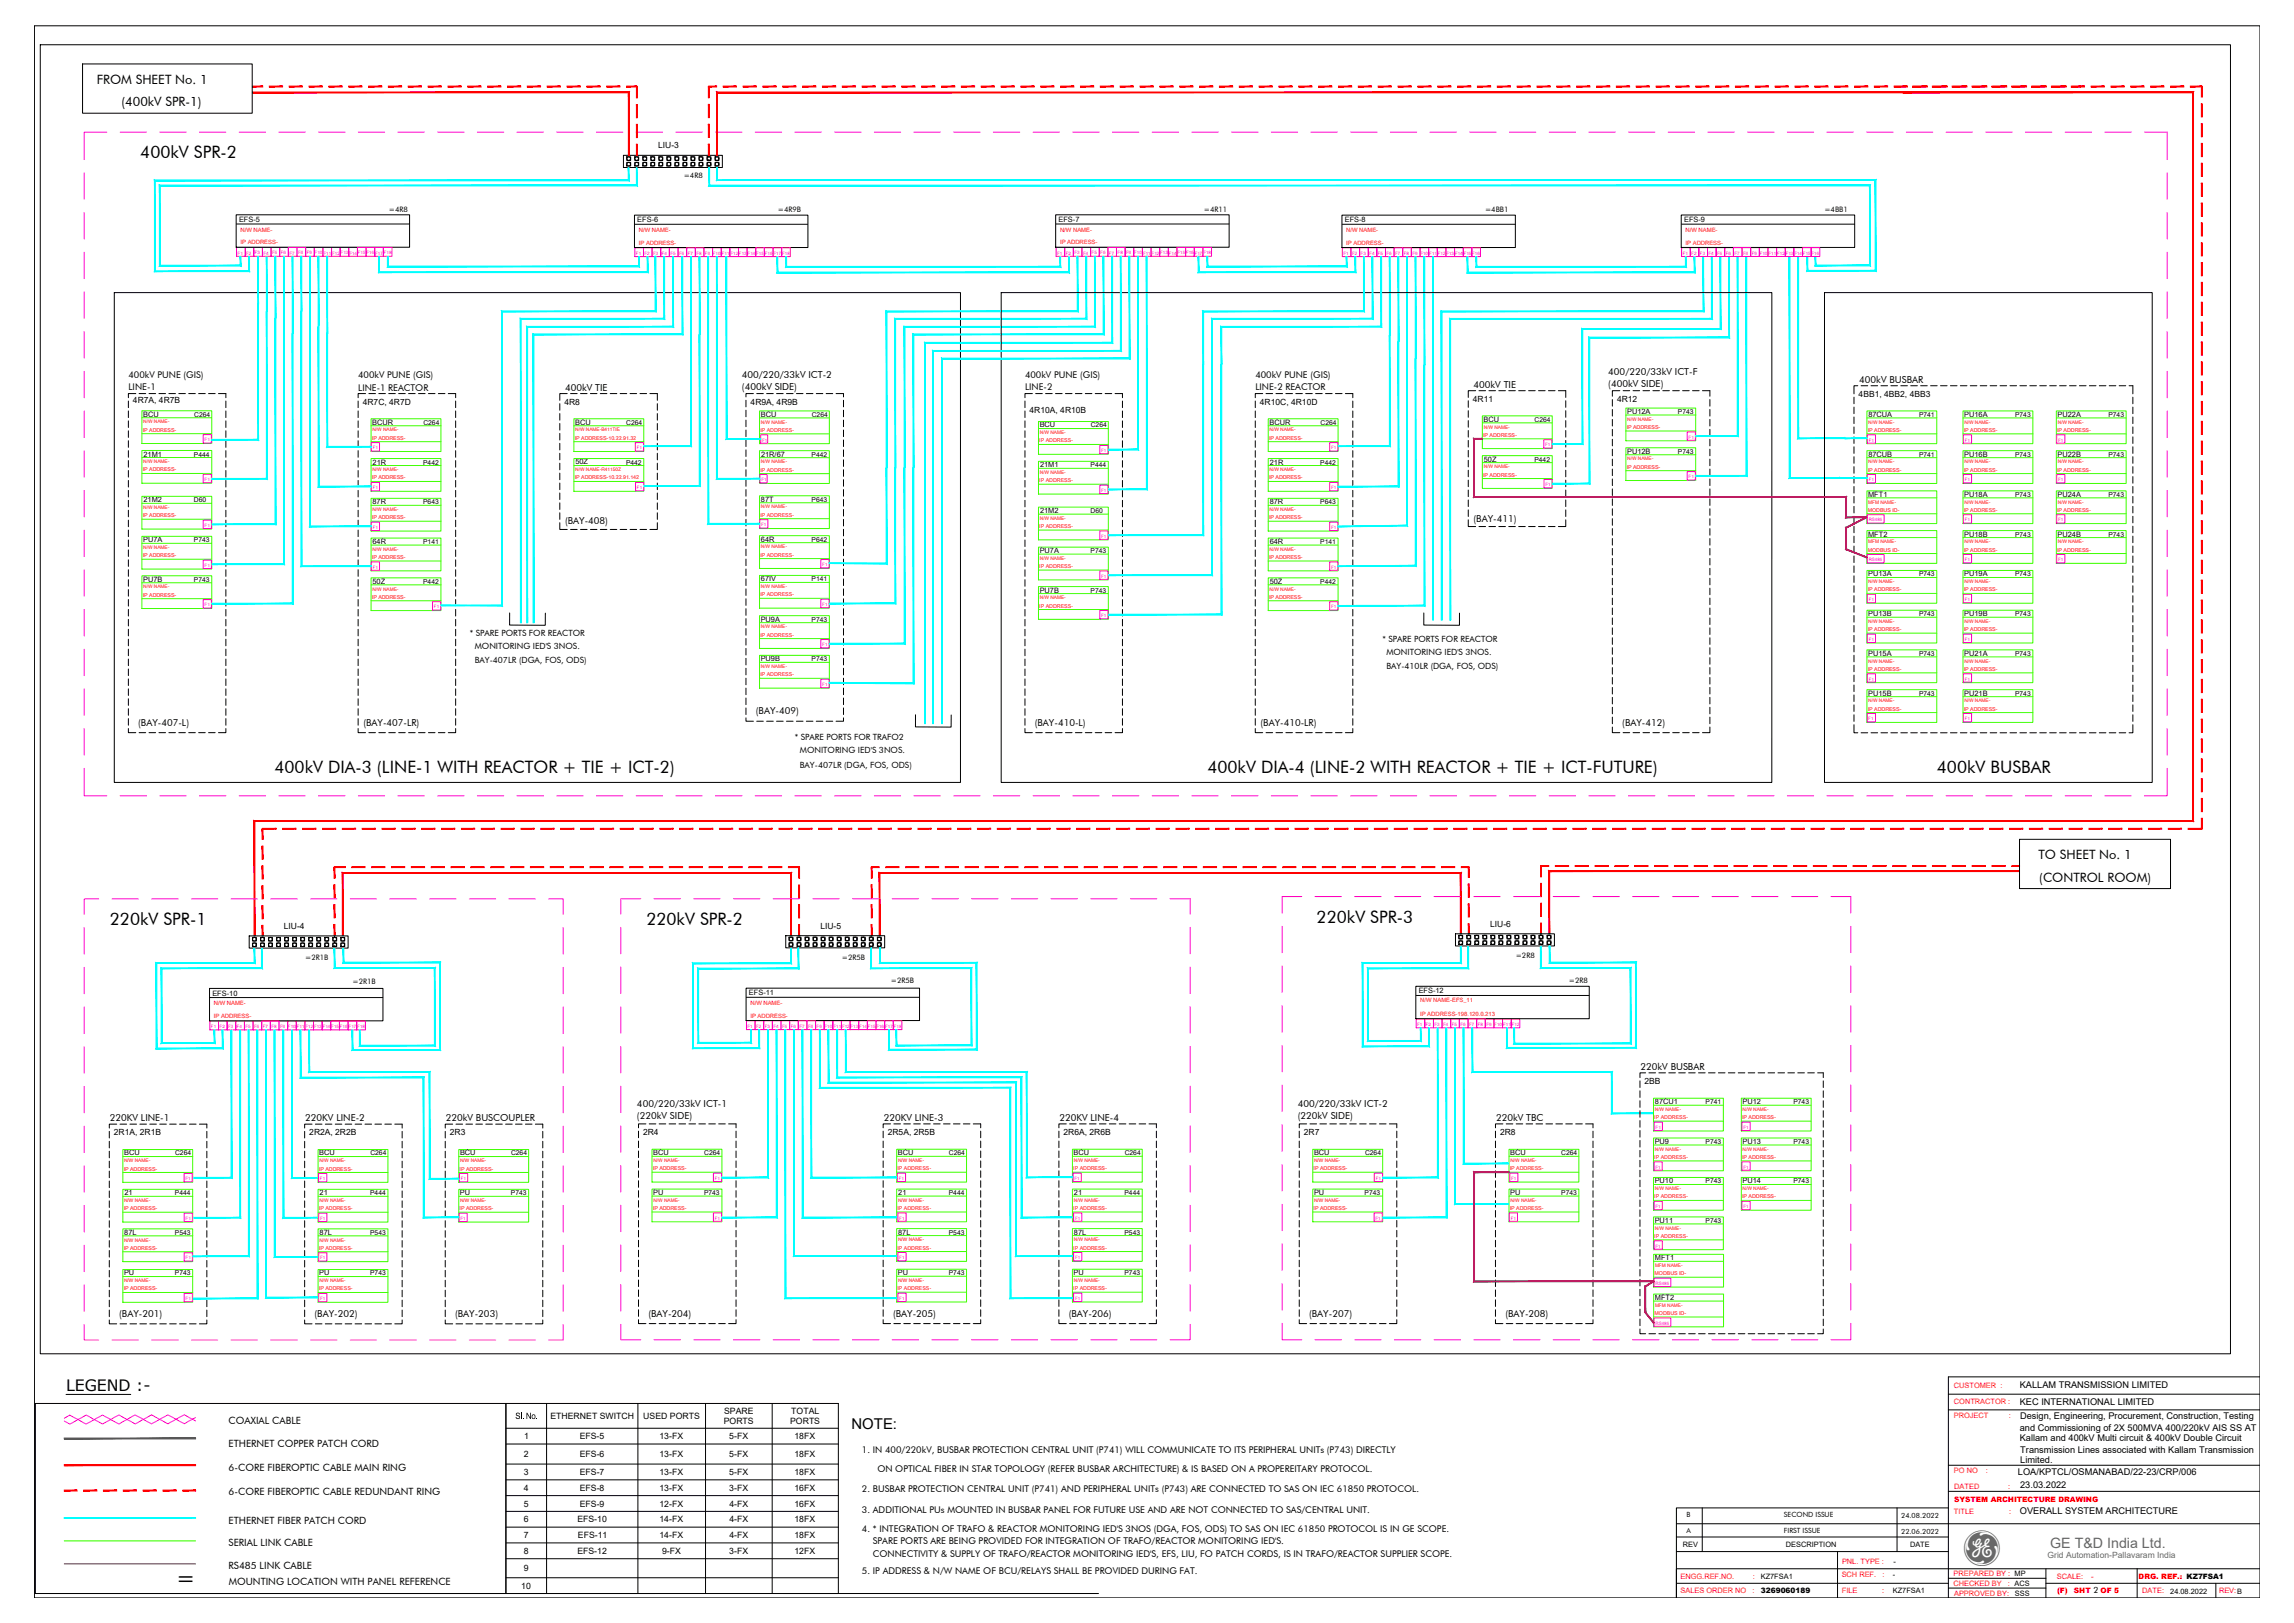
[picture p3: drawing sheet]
<svg xmlns="http://www.w3.org/2000/svg" width="1189mm" height="841mm" viewBox="0 0 1189 841" stroke-linecap="round" stroke-linejoin="round" font-family="sans-serif">
<defs><g id="words">
<text font-size="25.7" fill="#63666a" x="1018" y="811">g</text>
<text font-size="12" x="91" y="822">=</text>
<g font-size="8.9">
<text x="73" y="82">400kV SPR-2</text>
<text x="142" y="401">400kV DIA-3 (LINE-1 WITH REACTOR + TIE + ICT-2)</text>
<text x="626" y="401">400kV DIA-4 (LINE-2 WITH REACTOR + TIE + ICT-FUTURE)</text>
<text x="1004" y="401">400kV BUSBAR</text>
<text x="57" y="480">220kV SPR-1</text>
<text x="335" y="479">220kV SPR-2</text>
<text x="682" y="478">220kV SPR-3</text>
</g>
<text font-size="8.1" x="34" y="721">LEGEND :-</text>
<text font-size="7.7" x="441" y="740">NOTE:</text>
<text font-size="7.4" fill="#63666a" x="1063" y="802">GE T&amp;D India Ltd.</text>
<g font-size="6.6">
<text x="50" y="43">FROM SHEET No. 1</text>
<text x="63" y="55">(400kV SPR-1)</text>
<text x="1056" y="445">TO SHEET No. 1</text>
<text x="1057" y="457">(CONTROL ROOM)</text>
</g>
<g font-size="5.2">
<text x="118" y="738">COAXIAL CABLE</text>
<text x="118" y="750">ETHERNET COPPER PATCH CORD</text>
<text x="118" y="763">6-CORE FIBEROPTIC CABLE MAIN RING</text>
<text x="118" y="775">6-CORE FIBEROPTIC CABLE REDUNDANT RING</text>
<text x="118" y="790">ETHERNET FIBER PATCH CORD</text>
<text x="118" y="801">SERIAL LINK CABLE</text>
<text x="118" y="813">RS485 LINK CABLE</text>
<text x="119" y="821">MOUNTING LOCATION WITH PANEL REFERENCE</text>
</g>
<g font-size="5">
<text x="384" y="196">400/220/33kV ICT-2</text>
<text x="834" y="194">400/220/33kV ICT-F</text>
<text x="293" y="203">400kV TIE</text>
<text x="384" y="202">(400kV SIDE)</text>
<text x="764" y="201">400kV TIE</text>
<text x="834" y="201">(400kV SIDE)</text>
<text x="964" y="199">400kV BUSBAR</text>
<text x="293" y="272">(BAY-408)</text>
<text x="764" y="270">(BAY-411)</text>
<text x="392" y="370">(BAY-409)</text>
<text x="72" y="376">(BAY-407-L)</text>
<text x="188" y="376">(BAY-407-LR)</text>
<text x="536" y="376">(BAY-410-L)</text>
<text x="653" y="376">(BAY-410-LR)</text>
<text x="841" y="376">(BAY-412)</text>
<text x="850" y="554">220kV BUSBAR</text>
<text x="330" y="574">400/220/33kV ICT-1</text>
<text x="673" y="574">400/220/33kV ICT-2</text>
<text x="57" y="581">220KV LINE-1</text>
<text x="158" y="581">220KV LINE-2</text>
<text x="231" y="581">220kV BUSCOUPLER</text>
<text x="330" y="580">(220kV SIDE)</text>
<text x="458" y="581">220KV LINE-3</text>
<text x="549" y="581">220KV LINE-4</text>
<text x="673" y="580">(220kV SIDE)</text>
<text x="775" y="581">220kV TBC</text>
<text x="62" y="682">(BAY-201)</text>
<text x="163" y="682">(BAY-202)</text>
<text x="236" y="682">(BAY-203)</text>
<text x="336" y="682">(BAY-204)</text>
<text x="463" y="682">(BAY-205)</text>
<text x="554" y="682">(BAY-206)</text>
<text x="678" y="682">(BAY-207)</text>
<text x="780" y="682">(BAY-208)</text>
</g>
<g font-size="4.8">
<text x="67" y="196">400kV PUNE (GIS)</text>
<text x="186" y="196">400kV PUNE (GIS)</text>
<text x="531" y="196">400kV PUNE (GIS)</text>
<text x="651" y="196">400kV PUNE (GIS)</text>
<text x="67" y="202">LINE-1</text>
<text x="186" y="202">LINE-1 REACTOR</text>
<text x="531" y="202">LINE-2</text>
<text x="651" y="202">LINE-2 REACTOR</text>
<text x="1047" y="719">KALLAM TRANSMISSION LIMITED</text>
<text x="1047" y="728">KEC INTERNATIONAL LIMITED</text>
<text x="1047" y="735">Design, Engineering, Procurement, Construction, Testing</text>
<text x="1047" y="742">and Commissioning of 2X 500MVA 400/220kV AIS SS AT</text>
<text x="1047" y="747">Kallam and 400kV Multi circuit &amp; 400kV Double Circuit</text>
<text x="447" y="753">1. IN 400/220kV, BUSBAR PROTECTION CENTRAL UNIT (P741) WILL COMMUNICATE TO ITS PERIPHERAL UNITs (P743) DIRECTLY</text>
<text x="1047" y="753">Transmission Lines associated with Kallam Transmission</text>
<text x="1047" y="758">Limited.</text>
<text x="455" y="763">ON OPTICAL FIBER IN STAR TOPOLOGY (REFER BUSBAR ARCHITECTURE) &amp; IS BASED ON A PROPEREITARY PROTOCOL.</text>
<text x="1046" y="765">LOA/KPTCL/OSMANABAD/22-23/CRP/006</text>
<text x="447" y="773">2. BUSBAR PROTECTION CENTRAL UNIT (P741) AND PERIPHERAL UNITs (P743) ARE CONNECTED TO SAS ON IEC 61850 PROTOCOL.</text>
<text x="1047" y="771">23.03.2022</text>
<text x="447" y="784">3. ADDITIONAL PUs MOUNTED IN BUSBAR PANEL FOR FUTURE USE AND ARE NOT CONNECTED TO SAS/CENTRAL UNIT.</text>
<text x="1047" y="784">OVERALL SYSTEM ARCHITECTURE</text>
<text x="447" y="794">4. * INTEGRATION OF TRAFO &amp; REACTOR MONITORING IED'S 3NOS (DGA, FOS, ODS) TO SAS ON IEC 61850 PROTOCOL IS IN GE SCOPE.</text>
<text x="452" y="800">SPARE PORTS ARE BEING PROVIDED FOR INTEGRATION OF TRAFO/REACTOR MONITORING IED'S.</text>
<text x="452" y="807">CONNECTIVITY &amp; SUPPLY OF TRAFO/REACTOR MONITORING IED'S, EFS, LIU, FO PATCH CORDS, IS IN TRAFO/REACTOR SUPPLIER SCOPE.</text>
<text x="447" y="816">5. IP ADDRESS &amp; N/W NAME OF BCU/RELAYS SHALL BE PROVIDED DURING FAT.</text>
</g>
<g font-size="4.5">
<text x="267" y="735">Sl. No.</text>
<text x="285" y="735">ETHERNET SWITCH</text>
<text x="333" y="735">USED PORTS</text>
<text x="375" y="733">SPARE</text>
<text x="410" y="733">TOTAL</text>
<text x="375" y="738">PORTS</text>
<text x="409" y="738">PORTS</text>
<text x="272" y="746">1</text>
<text x="300" y="746">EFS-5</text>
<text x="342" y="746">13-FX</text>
<text x="378" y="746">5-FX</text>
<text x="412" y="746">18FX</text>
<text x="272" y="755">2</text>
<text x="300" y="755">EFS-6</text>
<text x="342" y="755">13-FX</text>
<text x="378" y="755">5-FX</text>
<text x="412" y="755">18FX</text>
<text x="271" y="764">3</text>
<text x="300" y="764">EFS-7</text>
<text x="342" y="764">13-FX</text>
<text x="378" y="764">5-FX</text>
<text x="412" y="764">18FX</text>
<text x="272" y="773">4</text>
<text x="300" y="773">EFS-8</text>
<text x="342" y="773">13-FX</text>
<text x="378" y="773">3-FX</text>
<text x="412" y="773">16FX</text>
<text x="271" y="781">5</text>
<text x="300" y="781">EFS-9</text>
<text x="342" y="781">12-FX</text>
<text x="378" y="781">4-FX</text>
<text x="412" y="781">16FX</text>
<text x="271" y="789">6</text>
<text x="299" y="789">EFS-10</text>
<text x="342" y="789">14-FX</text>
<text x="378" y="789">4-FX</text>
<text x="412" y="789">18FX</text>
<text x="271" y="797">7</text>
<text x="300" y="797">EFS-11</text>
<text x="342" y="797">14-FX</text>
<text x="378" y="797">4-FX</text>
<text x="412" y="797">18FX</text>
<text x="271" y="805">8</text>
<text x="299" y="805">EFS-12</text>
<text x="343" y="805">9-FX</text>
<text x="378" y="805">3-FX</text>
<text x="412" y="805">12FX</text>
<text x="271" y="814">9</text>
<text x="270" y="823">10</text>
</g>
<g font-size="4.4">
<text x="341" y="77">LIU-3</text>
<text x="69" y="209">4R7A, 4R7B</text>
<text x="188" y="210">4R7C, 4R7D</text>
<text x="293" y="210">4R8</text>
<text x="389" y="210">4R9A, 4R9B</text>
<text x="653" y="210">4R10C, 4R10D</text>
<text x="763" y="208">4R11</text>
<text x="838" y="208">4R12</text>
<text x="963" y="206">4BB1, 4BB2, 4BB3</text>
<text x="534" y="214">4R10A, 4R10B</text>
<text x="243" y="330">* SPARE PORTS FOR REACTOR</text>
<text x="716" y="333">* SPARE PORTS FOR REACTOR</text>
<text x="246" y="336">MONITORING IED'S 3NOS.</text>
<text x="718" y="339">MONITORING IED'S 3NOS.</text>
<text x="246" y="344">BAY-407LR (DGA, FOS, ODS)</text>
<text x="718" y="347">BAY-410LR (DGA, FOS, ODS)</text>
<text x="412" y="384">* SPARE PORTS FOR TRAFO2</text>
<text x="415" y="390">MONITORING IED'S 3NOS.</text>
<text x="415" y="398">BAY-407LR (DGA, FOS, ODS)</text>
<text x="147" y="481">LIU-4</text>
<text x="425" y="481">LIU-5</text>
<text x="772" y="480">LIU-6</text>
<text x="852" y="562">2BB</text>
<text x="59" y="588">2R1A, 2R1B</text>
<text x="160" y="588">2R2A, 2R2B</text>
<text x="233" y="588">2R3</text>
<text x="333" y="588">2R4</text>
<text x="460" y="588">2R5A, 2R5B</text>
<text x="551" y="588">2R6A, 2R6B</text>
<text x="676" y="588">2R7</text>
<text x="777" y="588">2R8</text>
<text x="1085" y="825">2</text>
</g>
<text font-size="4.4" fill="#63666a" x="1061" y="808">Grid Automation-Pallavaram India</text>
<g font-size="3.9">
<text x="354" y="92">=4R8</text>
<text x="201" y="110">=4R8</text>
<text x="403" y="110">=4R9B</text>
<text x="624" y="110">=4R11</text>
<text x="770" y="110">=4BB1</text>
<text x="946" y="110">=4BB1</text>
<text x="158" y="498">=2R1B</text>
<text x="436" y="497">=2R5B</text>
<text x="786" y="496">=2R8</text>
<text x="183" y="510">=2R1B</text>
<text x="462" y="509">=2R5B</text>
<text x="813" y="509">=2R8</text>
</g>
<g font-size="3.8">
<text x="124" y="115">EFS-5</text>
<text x="330" y="115">EFS-6</text>
<text x="549" y="115">EFS-7</text>
<text x="697" y="115">EFS-8</text>
<text x="873" y="115">EFS-9</text>
<text x="74" y="216">BCU</text>
<text x="843" y="215">PU12A</text>
<text x="968" y="216">87CUA</text>
<text x="1018" y="216">PU16A</text>
<text x="1066" y="216">PU22A</text>
<text x="193" y="220">BCUR</text>
<text x="298" y="220">BCU</text>
<text x="394" y="216">BCU</text>
<text x="539" y="222">BCU</text>
<text x="658" y="220">BCUR</text>
<text x="769" y="219">BCU</text>
<text x="74" y="237">21M1</text>
<text x="394" y="237">21R/67</text>
<text x="769" y="239">50Z</text>
<text x="843" y="235">PU12B</text>
<text x="968" y="237">87CUB</text>
<text x="1018" y="237">PU16B</text>
<text x="1066" y="237">PU22B</text>
<text x="193" y="241">21R</text>
<text x="298" y="241">50Z</text>
<text x="539" y="242">21M1</text>
<text x="658" y="241">21R</text>
<text x="968" y="257">MFT1</text>
<text x="1018" y="257">PU18A</text>
<text x="1066" y="257">PU24A</text>
<text x="74" y="260">21M2</text>
<text x="193" y="261">87R</text>
<text x="394" y="260">87T</text>
<text x="658" y="261">87R</text>
<text x="539" y="266">21M2</text>
<text x="74" y="281">PU7A</text>
<text x="193" y="282">64R</text>
<text x="394" y="281">64R</text>
<text x="658" y="282">64R</text>
<text x="968" y="278">MFT2</text>
<text x="1018" y="278">PU18B</text>
<text x="1066" y="278">PU24B</text>
<text x="539" y="287">PU7A</text>
<text x="968" y="299">PU13A</text>
<text x="1018" y="299">PU19A</text>
<text x="74" y="301">PU7B</text>
<text x="193" y="303">50Z</text>
<text x="394" y="301">67IV</text>
<text x="658" y="303">50Z</text>
<text x="539" y="307">PU7B</text>
<text x="394" y="322">PU9A</text>
<text x="968" y="319">PU13B</text>
<text x="1018" y="319">PU19B</text>
<text x="968" y="340">PU15A</text>
<text x="1018" y="340">PU21A</text>
<text x="394" y="343">PU9B</text>
<text x="968" y="360">PU15B</text>
<text x="1018" y="360">PU21B</text>
<text x="110" y="516">EFS-10</text>
<text x="388" y="516">EFS-11</text>
<text x="735" y="515">EFS-12</text>
<text x="858" y="572">87CU1</text>
<text x="903" y="572">PU12</text>
<text x="858" y="593">PU9</text>
<text x="903" y="593">PU13</text>
<text x="64" y="599">BCU</text>
<text x="165" y="599">BCU</text>
<text x="238" y="599">BCU</text>
<text x="339" y="599">BCU</text>
<text x="465" y="599">BCU</text>
<text x="556" y="599">BCU</text>
<text x="681" y="599">BCU</text>
<text x="783" y="599">BCU</text>
<text x="858" y="613">PU10</text>
<text x="903" y="613">PU14</text>
<text x="64" y="619">21</text>
<text x="166" y="619">21</text>
<text x="238" y="619">PU</text>
<text x="339" y="619">PU</text>
<text x="466" y="619">21</text>
<text x="557" y="619">21</text>
<text x="681" y="619">PU</text>
<text x="783" y="619">PU</text>
<text x="858" y="634">PU11</text>
<text x="64" y="640">87L</text>
<text x="166" y="640">87L</text>
<text x="465" y="640">87L</text>
<text x="557" y="640">87L</text>
<text x="858" y="653">MFT1</text>
<text x="64" y="661">PU</text>
<text x="165" y="661">PU</text>
<text x="465" y="661">PU</text>
<text x="556" y="661">PU</text>
<text x="858" y="674">MFT2</text>
<text x="872" y="802">REV</text>
<text x="926" y="802">DESCRIPTION</text>
<text x="990" y="802">DATE</text>
<text x="981" y="811">-</text>
<text x="913" y="818">KZ7FSA1</text>
<text x="981" y="817">-</text>
<text x="913" y="826">3269060189</text>
<text x="981" y="826">KZ7FSA1</text>
<text x="1044" y="827">SSS</text>
<text x="1125" y="826">24.08.2022</text>
</g>
<g font-size="3.8" fill="#f00">
<text x="1013" y="719">CUSTOMER :</text>
<text x="1013" y="728">CONTRACTOR :</text>
<text x="1013" y="735">PROJECT</text>
<text x="1041" y="735">:</text>
<text x="1013" y="763">PO NO</text>
<text x="1029" y="763">:</text>
<text x="1013" y="771">DATED</text>
<text x="1041" y="771">:</text>
<text x="1013" y="778">SYSTEM ARCHITECTURE DRAWING</text>
<text x="1013" y="784">TITLE</text>
<text x="1041" y="784">:</text>
<text x="955" y="811">PNL. TYPE :</text>
<text x="871" y="818">ENGG.REF.NO.</text>
<text x="908" y="818">:</text>
<text x="954" y="817">SCH REF.</text>
<text x="976" y="817">:</text>
<text x="1012" y="817">PREPARED BY : MP</text>
<text x="1012" y="822">CHECKED BY</text>
<text x="1041" y="822">: ACS</text>
<text x="1066" y="818">SCALE:</text>
<text x="1084" y="818">-</text>
<text x="1108" y="818">DRG. REF.: KZ7FSA1</text>
<text x="871" y="826">SALES ORDER NO</text>
<text x="908" y="826">:</text>
<text x="955" y="826">FILE</text>
<text x="975" y="826">:</text>
<text x="1013" y="827">APPROVED BY:</text>
<text x="1066" y="825">(F)</text>
<text x="1075" y="825">SHT</text>
<text x="1089" y="825">OF 5</text>
<text x="1110" y="826">DATE:</text>
<text x="1150" y="826">REV:B</text>
</g>
<g font-size="3.7">
<text x="874" y="786">B</text>
<text x="925" y="786">SECOND ISSUE</text>
<text x="985" y="787">24.08.2022</text>
<text x="874" y="794">A</text>
<text x="925" y="795">FIRST ISSUE</text>
<text x="985" y="795">22.06.2022</text>
</g>
<g font-size="3.5">
<text x="101" y="216">C264</text>
<text x="870" y="215">P743</text>
<text x="219" y="220">C264</text>
<text x="325" y="220">C264</text>
<text x="421" y="216">C264</text>
<text x="565" y="222">C264</text>
<text x="684" y="220">C264</text>
<text x="795" y="219">C264</text>
<text x="995" y="216">P741</text>
<text x="1044" y="216">P743</text>
<text x="1093" y="216">P743</text>
<text x="101" y="237">P444</text>
<text x="421" y="237">P442</text>
<text x="795" y="239">P442</text>
<text x="870" y="235">P743</text>
<text x="995" y="237">P741</text>
<text x="1044" y="237">P743</text>
<text x="1093" y="237">P743</text>
<text x="219" y="241">P442</text>
<text x="324" y="241">P442</text>
<text x="565" y="242">P444</text>
<text x="684" y="241">P442</text>
<text x="1044" y="257">P743</text>
<text x="1093" y="257">P743</text>
<text x="101" y="260">D60</text>
<text x="219" y="261">P643</text>
<text x="421" y="260">P643</text>
<text x="684" y="261">P643</text>
<text x="565" y="266">D60</text>
<text x="101" y="281">P743</text>
<text x="219" y="282">P141</text>
<text x="421" y="281">P642</text>
<text x="684" y="282">P141</text>
<text x="1044" y="278">P743</text>
<text x="1093" y="278">P743</text>
<text x="565" y="287">P743</text>
<text x="995" y="299">P743</text>
<text x="1044" y="299">P743</text>
<text x="101" y="301">P743</text>
<text x="219" y="303">P442</text>
<text x="421" y="301">P141</text>
<text x="684" y="303">P442</text>
<text x="565" y="307">P743</text>
<text x="421" y="322">P743</text>
<text x="995" y="319">P743</text>
<text x="1044" y="319">P743</text>
<text x="995" y="340">P743</text>
<text x="1044" y="340">P743</text>
<text x="421" y="343">P743</text>
<text x="995" y="360">P743</text>
<text x="1044" y="360">P743</text>
<text x="884" y="572">P741</text>
<text x="929" y="572">P743</text>
<text x="884" y="593">P743</text>
<text x="929" y="593">P743</text>
<text x="91" y="599">C264</text>
<text x="192" y="599">C264</text>
<text x="265" y="599">C264</text>
<text x="365" y="599">C264</text>
<text x="492" y="599">C264</text>
<text x="583" y="599">C264</text>
<text x="707" y="599">C264</text>
<text x="809" y="599">C264</text>
<text x="884" y="613">P743</text>
<text x="929" y="613">P743</text>
<text x="91" y="619">P444</text>
<text x="192" y="619">P444</text>
<text x="265" y="619">P743</text>
<text x="365" y="619">P743</text>
<text x="492" y="619">P444</text>
<text x="583" y="619">P444</text>
<text x="707" y="619">P743</text>
<text x="809" y="619">P743</text>
<text x="884" y="634">P743</text>
<text x="91" y="640">P543</text>
<text x="192" y="640">P543</text>
<text x="492" y="640">P543</text>
<text x="583" y="640">P543</text>
<text x="91" y="661">P743</text>
<text x="192" y="661">P743</text>
<text x="492" y="661">P743</text>
<text x="583" y="661">P743</text>
</g>
<g font-size="3" fill="#f00">
<text x="125" y="120">N/W NAME-</text>
<text x="549" y="120">N/W NAME-</text>
<text x="331" y="120">N/W NAME-</text>
<text x="698" y="120">N/W NAME-</text>
<text x="874" y="120">N/W NAME-</text>
<text x="125" y="127">IP ADDRESS-</text>
<text x="331" y="127">IP ADDRESS-</text>
<text x="549" y="127">IP ADDRESS-</text>
<text x="698" y="127">IP ADDRESS-</text>
<text x="874" y="127">IP ADDRESS-</text>
<text x="111" y="521">N/W NAME-</text>
<text x="389" y="521">N/W NAME-</text>
<text x="736" y="519">N/W NAME-EFS_11</text>
<text x="111" y="528">IP ADDRESS-</text>
<text x="389" y="527">IP ADDRESS-</text>
<text x="736" y="526">IP ADDRESS-198.120.0.213</text>
</g>
<g font-size="2.7" fill="#f00">
<text x="74" y="224">IP ADDRESS-</text>
<text x="193" y="228">IP ADDRESS-</text>
<text x="298" y="228">IP ADDRESS-10.22.91.32</text>
<text x="394" y="224">IP ADDRESS-</text>
<text x="658" y="228">IP ADDRESS-</text>
<text x="769" y="226">IP ADDRESS-</text>
<text x="843" y="222">IP ADDRESS-</text>
<text x="968" y="224">IP ADDRESS-</text>
<text x="1018" y="224">IP ADDRESS-</text>
<text x="1066" y="224">IP ADDRESS-</text>
<text x="539" y="229">IP ADDRESS-</text>
<text x="74" y="244">IP ADDRESS-</text>
<text x="394" y="244">IP ADDRESS-</text>
<text x="843" y="243">IP ADDRESS-</text>
<text x="968" y="244">IP ADDRESS-</text>
<text x="1018" y="244">IP ADDRESS-</text>
<text x="1066" y="244">IP ADDRESS-</text>
<text x="193" y="248">IP ADDRESS-</text>
<text x="298" y="248">IP ADDRESS-10.22.91.142</text>
<text x="539" y="250">IP ADDRESS-</text>
<text x="658" y="248">IP ADDRESS-</text>
<text x="769" y="247">IP ADDRESS-</text>
<text x="74" y="268">IP ADDRESS-</text>
<text x="193" y="269">IP ADDRESS-</text>
<text x="394" y="268">IP ADDRESS-</text>
<text x="658" y="269">IP ADDRESS-</text>
<text x="968" y="265">MODBUS ID-</text>
<text x="1018" y="265">IP ADDRESS-</text>
<text x="1066" y="265">IP ADDRESS-</text>
<text x="539" y="274">IP ADDRESS-</text>
<text x="968" y="286">MODBUS ID-</text>
<text x="1018" y="286">IP ADDRESS-</text>
<text x="1066" y="286">IP ADDRESS-</text>
<text x="74" y="289">IP ADDRESS-</text>
<text x="193" y="290">IP ADDRESS-</text>
<text x="394" y="288">IP ADDRESS-</text>
<text x="658" y="290">IP ADDRESS-</text>
<text x="539" y="294">IP ADDRESS-</text>
<text x="74" y="309">IP ADDRESS-</text>
<text x="193" y="310">IP ADDRESS-</text>
<text x="394" y="309">IP ADDRESS-</text>
<text x="658" y="310">IP ADDRESS-</text>
<text x="968" y="306">IP ADDRESS-</text>
<text x="1018" y="306">IP ADDRESS-</text>
<text x="539" y="315">IP ADDRESS-</text>
<text x="394" y="330">IP ADDRESS-</text>
<text x="968" y="327">IP ADDRESS-</text>
<text x="1018" y="327">IP ADDRESS-</text>
<text x="968" y="348">IP ADDRESS-</text>
<text x="1018" y="348">IP ADDRESS-</text>
<text x="394" y="350">IP ADDRESS-</text>
<text x="968" y="368">IP ADDRESS-</text>
<text x="1018" y="368">IP ADDRESS-</text>
<text x="857" y="580">IP ADDRESS-</text>
<text x="903" y="580">IP ADDRESS-</text>
<text x="857" y="601">IP ADDRESS-</text>
<text x="903" y="601">IP ADDRESS-</text>
<text x="64" y="607">IP ADDRESS-</text>
<text x="165" y="607">IP ADDRESS-</text>
<text x="238" y="607">IP ADDRESS-</text>
<text x="338" y="606">IP ADDRESS-</text>
<text x="465" y="606">IP ADDRESS-</text>
<text x="556" y="606">IP ADDRESS-</text>
<text x="681" y="606">IP ADDRESS-</text>
<text x="782" y="606">IP ADDRESS-</text>
<text x="857" y="621">IP ADDRESS-</text>
<text x="903" y="621">IP ADDRESS-</text>
<text x="64" y="627">IP ADDRESS-</text>
<text x="165" y="627">IP ADDRESS-</text>
<text x="238" y="627">IP ADDRESS-</text>
<text x="338" y="627">IP ADDRESS-</text>
<text x="465" y="627">IP ADDRESS-</text>
<text x="556" y="627">IP ADDRESS-</text>
<text x="681" y="627">IP ADDRESS-</text>
<text x="782" y="627">IP ADDRESS-</text>
<text x="857" y="641">IP ADDRESS-</text>
<text x="64" y="648">IP ADDRESS-</text>
<text x="165" y="648">IP ADDRESS-</text>
<text x="465" y="648">IP ADDRESS-</text>
<text x="556" y="648">IP ADDRESS-</text>
<text x="857" y="661">MODBUS ID-</text>
<text x="64" y="669">IP ADDRESS-</text>
<text x="165" y="669">IP ADDRESS-</text>
<text x="465" y="669">IP ADDRESS-</text>
<text x="556" y="669">IP ADDRESS-</text>
<text x="857" y="681">MODBUS ID-</text>
</g>
<g font-size="2.5" fill="#f00">
<text x="74" y="219">N/W NAME-</text>
<text x="394" y="220">N/W NAME-</text>
<text x="843" y="218">N/W NAME-</text>
<text x="968" y="220">N/W NAME-</text>
<text x="1018" y="220">N/W NAME-</text>
<text x="1066" y="220">N/W NAME-</text>
<text x="193" y="224">N/W NAME-</text>
<text x="298" y="224">N/W NAME-B411TIE</text>
<text x="539" y="225">N/W NAME-</text>
<text x="658" y="224">N/W NAME-</text>
<text x="769" y="222">N/W NAME-</text>
<text x="843" y="239">N/W NAME-</text>
<text x="74" y="240">N/W NAME-</text>
<text x="193" y="244">N/W NAME-</text>
<text x="298" y="244">N/W NAME-R41150Z</text>
<text x="394" y="240">N/W NAME-</text>
<text x="539" y="246">N/W NAME-</text>
<text x="658" y="244">N/W NAME-</text>
<text x="769" y="243">N/W NAME-</text>
<text x="968" y="240">N/W NAME-</text>
<text x="1018" y="240">N/W NAME-</text>
<text x="1066" y="240">N/W NAME-</text>
<text x="74" y="264">N/W NAME-</text>
<text x="394" y="263">N/W NAME-</text>
<text x="968" y="261">MFM NAME-</text>
<text x="1018" y="261">N/W NAME-</text>
<text x="1066" y="261">N/W NAME-</text>
<text x="193" y="265">N/W NAME-</text>
<text x="539" y="269">N/W NAME-</text>
<text x="658" y="265">N/W NAME-</text>
<text x="968" y="282">MFM NAME-</text>
<text x="1018" y="282">N/W NAME-</text>
<text x="1066" y="282">N/W NAME-</text>
<text x="74" y="284">N/W NAME-</text>
<text x="193" y="285">N/W NAME-</text>
<text x="394" y="284">N/W NAME-</text>
<text x="658" y="285">N/W NAME-</text>
<text x="539" y="290">N/W NAME-</text>
<text x="74" y="305">N/W NAME-</text>
<text x="394" y="305">N/W NAME-</text>
<text x="968" y="302">N/W NAME-</text>
<text x="1018" y="302">N/W NAME-</text>
<text x="193" y="306">N/W NAME-</text>
<text x="539" y="311">N/W NAME-</text>
<text x="658" y="306">N/W NAME-</text>
<text x="968" y="323">N/W NAME-</text>
<text x="1018" y="323">N/W NAME-</text>
<text x="394" y="326">N/W NAME-</text>
<text x="394" y="346">N/W NAME-</text>
<text x="968" y="343">N/W NAME-</text>
<text x="1018" y="343">N/W NAME-</text>
<text x="968" y="364">N/W NAME-</text>
<text x="1018" y="364">N/W NAME-</text>
<text x="858" y="576">N/W NAME-</text>
<text x="903" y="576">N/W NAME-</text>
<text x="858" y="596">N/W NAME-</text>
<text x="903" y="596">N/W NAME-</text>
<text x="64" y="602">N/W NAME-</text>
<text x="166" y="602">N/W NAME-</text>
<text x="238" y="602">N/W NAME-</text>
<text x="339" y="602">N/W NAME-</text>
<text x="465" y="602">N/W NAME-</text>
<text x="556" y="602">N/W NAME-</text>
<text x="681" y="602">N/W NAME-</text>
<text x="783" y="602">N/W NAME-</text>
<text x="858" y="617">N/W NAME-</text>
<text x="903" y="617">N/W NAME-</text>
<text x="64" y="623">N/W NAME-</text>
<text x="166" y="623">N/W NAME-</text>
<text x="238" y="623">N/W NAME-</text>
<text x="339" y="623">N/W NAME-</text>
<text x="465" y="623">N/W NAME-</text>
<text x="556" y="623">N/W NAME-</text>
<text x="681" y="623">N/W NAME-</text>
<text x="783" y="623">N/W NAME-</text>
<text x="858" y="637">N/W NAME-</text>
<text x="64" y="643">N/W NAME-</text>
<text x="166" y="643">N/W NAME-</text>
<text x="465" y="643">N/W NAME-</text>
<text x="556" y="643">N/W NAME-</text>
<text x="858" y="657">MFM NAME-</text>
<text x="64" y="664">N/W NAME-</text>
<text x="166" y="664">N/W NAME-</text>
<text x="465" y="664">N/W NAME-</text>
<text x="556" y="664">N/W NAME-</text>
<text x="858" y="677">MFM NAME-</text>
</g>
<g font-size="2.3" fill="#ff00bf">
<text x="123" y="132">F1</text>
<text x="128" y="132">F2</text>
<text x="132" y="132">F3</text>
<text x="137" y="132">F4</text>
<text x="141" y="132">F5</text>
<text x="146" y="132">F6</text>
<text x="150" y="132">F7</text>
<text x="154" y="132">F8</text>
<text x="159" y="132">F9</text>
<text x="163" y="132">F10</text>
<text x="168" y="132">F11</text>
<text x="172" y="132">F12</text>
<text x="177" y="132">F13</text>
<text x="181" y="132">F14</text>
<text x="185" y="132">F15</text>
<text x="190" y="132">F16</text>
<text x="194" y="132">F17</text>
<text x="199" y="132">F18</text>
<text x="548" y="132">F1</text>
<text x="552" y="132">F2</text>
<text x="557" y="132">F3</text>
<text x="561" y="132">F4</text>
<text x="566" y="132">F5</text>
<text x="570" y="132">F6</text>
<text x="575" y="132">F7</text>
<text x="579" y="132">F8</text>
<text x="584" y="132">F9</text>
<text x="588" y="132">F10</text>
<text x="592" y="132">F11</text>
<text x="597" y="132">F12</text>
<text x="601" y="132">F13</text>
<text x="606" y="132">F14</text>
<text x="610" y="132">F15</text>
<text x="615" y="132">F16</text>
<text x="619" y="132">F17</text>
<text x="624" y="132">F18</text>
<text x="872" y="132">F1</text>
<text x="877" y="132">F2</text>
<text x="881" y="132">F3</text>
<text x="885" y="132">F4</text>
<text x="890" y="132">F5</text>
<text x="894" y="132">F6</text>
<text x="899" y="132">F7</text>
<text x="903" y="132">F8</text>
<text x="908" y="132">F9</text>
<text x="912" y="132">F10</text>
<text x="917" y="132">F11</text>
<text x="921" y="132">F12</text>
<text x="925" y="132">F13</text>
<text x="930" y="132">F14</text>
<text x="934" y="132">F15</text>
<text x="939" y="132">F16</text>
<text x="330" y="132">F1</text>
<text x="334" y="132">F2</text>
<text x="339" y="132">F3</text>
<text x="343" y="132">F4</text>
<text x="347" y="132">F5</text>
<text x="352" y="132">F6</text>
<text x="356" y="132">F7</text>
<text x="361" y="132">F8</text>
<text x="365" y="132">F9</text>
<text x="369" y="132">F10</text>
<text x="374" y="132">F11</text>
<text x="379" y="132">F12</text>
<text x="383" y="132">F13</text>
<text x="387" y="132">F14</text>
<text x="392" y="132">F15</text>
<text x="396" y="132">F16</text>
<text x="401" y="132">F17</text>
<text x="405" y="132">F18</text>
<text x="696" y="132">F1</text>
<text x="701" y="132">F2</text>
<text x="705" y="132">F3</text>
<text x="710" y="132">F4</text>
<text x="714" y="132">F5</text>
<text x="719" y="132">F6</text>
<text x="723" y="132">F7</text>
<text x="728" y="132">F8</text>
<text x="732" y="132">F9</text>
<text x="736" y="132">F10</text>
<text x="741" y="132">F11</text>
<text x="745" y="132">F12</text>
<text x="750" y="132">F13</text>
<text x="754" y="132">F14</text>
<text x="759" y="132">F15</text>
<text x="763" y="132">F16</text>
<text x="875" y="227">F1</text>
<text x="106" y="229">F1</text>
<text x="193" y="233">F1</text>
<text x="330" y="233">F1</text>
<text x="395" y="229">F1</text>
<text x="690" y="233">F1</text>
<text x="801" y="231">F1</text>
<text x="968" y="229">F1</text>
<text x="1018" y="229">F1</text>
<text x="1067" y="229">F1</text>
<text x="571" y="234">F1</text>
<text x="106" y="249">F1</text>
<text x="395" y="249">F1</text>
<text x="801" y="252">F1</text>
<text x="875" y="248">F1</text>
<text x="968" y="249">F1</text>
<text x="1018" y="249">F1</text>
<text x="1067" y="249">F1</text>
<text x="193" y="253">F1</text>
<text x="330" y="253">F1</text>
<text x="571" y="255">F1</text>
<text x="690" y="253">F1</text>
<text x="106" y="273">F1</text>
<text x="193" y="274">F1</text>
<text x="394" y="273">F1</text>
<text x="690" y="274">F1</text>
<text x="968" y="270">RS485</text>
<text x="1018" y="270">F1</text>
<text x="1067" y="270">F1</text>
<text x="571" y="279">F1</text>
<text x="106" y="294">F1</text>
<text x="426" y="293">F1</text>
<text x="968" y="291">RS485</text>
<text x="1018" y="291">F1</text>
<text x="1067" y="291">F1</text>
<text x="193" y="295">F1</text>
<text x="571" y="299">F1</text>
<text x="690" y="295">F1</text>
<text x="968" y="311">F1</text>
<text x="1018" y="311">F1</text>
<text x="106" y="314">F1</text>
<text x="225" y="315">F1</text>
<text x="426" y="314">F1</text>
<text x="690" y="315">F1</text>
<text x="571" y="320">F1</text>
<text x="426" y="335">F1</text>
<text x="968" y="332">F1</text>
<text x="1018" y="332">F1</text>
<text x="968" y="353">F1</text>
<text x="1018" y="353">F1</text>
<text x="426" y="355">F1</text>
<text x="968" y="373">F1</text>
<text x="1018" y="373">F1</text>
<text x="109" y="533">F1</text>
<text x="114" y="533">F2</text>
<text x="118" y="533">F3</text>
<text x="123" y="533">F4</text>
<text x="127" y="533">F5</text>
<text x="132" y="533">F6</text>
<text x="136" y="533">F7</text>
<text x="141" y="533">F8</text>
<text x="145" y="533">F9</text>
<text x="149" y="533">F10</text>
<text x="154" y="533">F11</text>
<text x="158" y="533">F12</text>
<text x="163" y="533">F13</text>
<text x="167" y="533">F14</text>
<text x="172" y="533">F15</text>
<text x="176" y="533">F16</text>
<text x="181" y="533">F17</text>
<text x="185" y="533">F18</text>
<text x="387" y="533">F1</text>
<text x="392" y="533">F2</text>
<text x="396" y="533">F3</text>
<text x="401" y="533">F4</text>
<text x="405" y="533">F5</text>
<text x="410" y="533">F6</text>
<text x="414" y="533">F7</text>
<text x="419" y="533">F8</text>
<text x="423" y="533">F9</text>
<text x="427" y="533">F10</text>
<text x="432" y="533">F11</text>
<text x="436" y="533">F12</text>
<text x="441" y="533">F13</text>
<text x="445" y="533">F14</text>
<text x="450" y="533">F15</text>
<text x="454" y="533">F16</text>
<text x="459" y="533">F17</text>
<text x="463" y="533">F18</text>
<text x="734" y="532">F1</text>
<text x="739" y="532">F2</text>
<text x="743" y="532">F3</text>
<text x="748" y="532">F4</text>
<text x="752" y="532">F5</text>
<text x="757" y="532">F6</text>
<text x="761" y="532">F7</text>
<text x="766" y="532">F8</text>
<text x="770" y="532">F9</text>
<text x="774" y="532">F10</text>
<text x="779" y="532">F11</text>
<text x="783" y="532">F12</text>
<text x="858" y="585">F1</text>
<text x="904" y="585">F1</text>
<text x="858" y="606">F1</text>
<text x="904" y="606">F1</text>
<text x="96" y="612">F1</text>
<text x="166" y="612">F1</text>
<text x="239" y="612">F1</text>
<text x="370" y="611">F1</text>
<text x="466" y="611">F1</text>
<text x="557" y="611">F1</text>
<text x="713" y="611">F1</text>
<text x="783" y="611">F1</text>
<text x="858" y="626">F1</text>
<text x="904" y="626">F1</text>
<text x="96" y="632">F1</text>
<text x="166" y="632">F1</text>
<text x="239" y="632">F1</text>
<text x="370" y="632">F1</text>
<text x="466" y="632">F1</text>
<text x="557" y="632">F1</text>
<text x="713" y="632">F1</text>
<text x="783" y="632">F1</text>
<text x="858" y="646">F1</text>
<text x="96" y="653">F1</text>
<text x="166" y="653">F1</text>
<text x="466" y="653">F1</text>
<text x="557" y="653">F1</text>
<text x="858" y="666">RS485</text>
<text x="96" y="674">F1</text>
<text x="166" y="674">F1</text>
<text x="466" y="674">F1</text>
<text x="557" y="674">F1</text>
<text x="858" y="686">RS485</text>
</g>
</g></defs>
<!-- layer: 0 -->
<g fill="none" stroke="#000" stroke-width=".52">
<path d="M21 23h1135v679h-1135zM43 33h88v26h-88zM323 80h51v7h-51zM122 111h90v17h-90zM123 116h89M329 111h90v17h-90zM329 116h90M547 111h90v17h-90zM547 116h90M695 111h90v17h-90zM696 116h89M871 111h90v17h-90z"/>
<path d="M871 116h90M963 200h-2v4M965 200h3M970 200h3M975 200h3M980 200h3M985 200h4M990 200h4M995 200h4M1001 200h3M1006 200h3M1011 200h3"/>
<path d="M1016 200h3M1021 200h4M1026 200h4M1031 200h4M1037 200h3M1042 200h3M1047 200h3M1052 200h3M1057 200h4M1062 200h4M1067 200h4M1073 200h3"/>
<path d="M1078 200h3M1083 200h3M1088 200h3M1093 200h4M1098 200h4M1103 200h2v4M67 208v3M67 213v3M67 218v4M70 204h-3v2M72 204h4M77 204h4"/>
<path d="M82 204h4M88 204h3M93 204h3M98 204h3M103 204h3M108 204h4M113 204h4v2M117 208v3M117 213v3M117 218v4M186 208v3M186 213v3"/>
<path d="M186 218v4M189 204h-3v2M191 204h4M196 204h4M201 204h4M207 204h3M212 204h3M217 204h3M222 204h3M227 204h4M232 204h4v2M236 208v3"/>
<path d="M236 213v3M236 218v4M290 209v4M290 214v4M290 219v4M294 204h-4v3M296 204h3M301 204h3M306 204h3M311 204h4M316 204h4M321 204h4"/>
<path d="M327 204h3M332 204h3M337 204h4v3M341 209v4M341 214v4M341 219v4M387 207v4M387 213v3M387 218v3M390 204h-3v2M392 204h4M397 204h4"/>
<path d="M402 204h4M408 204h3M413 204h3M418 204h3M423 204h3M428 204h4M433 204h4v2M437 207v4M437 213v3M437 218v3M531 208v3M531 213v3"/>
<path d="M531 218v4M535 204h-4v2M537 204h3M542 204h3M547 204h3M552 204h4M557 204h4M562 204h4M568 204h3M573 204h3M578 204h4v2M582 208v3"/>
<path d="M582 213v3M582 218v4M651 208v3M651 213v3M651 218v4M654 204h-3v2M656 204h4M661 204h4M666 204h4M672 204h3M677 204h3M682 204h3"/>
<path d="M687 204h3M692 204h4M697 204h4v2M701 208v3M701 213v3M701 218v4M761 208v3M761 213v3M761 218v3M765 202h-4v4M766 202h4M772 202h3"/>
<path d="M777 202h3M782 202h3M787 202h3M792 202h4M797 202h4M802 202h4M808 202h3v4M811 208v3M811 213v3M811 218v3M836 207v3M836 212v4"/>
<path d="M836 217v4M839 202h-3v3M841 202h4M846 202h4M851 202h4M857 202h3M862 202h3M867 202h3M872 202h3M877 202h4M882 202h4v3M886 207v3"/>
<path d="M886 212v4M886 217v4M961 206v3M961 211v3M961 216v4M1105 206v3M1105 211v3M1105 216v4M67 223v4M67 228v4M67 234v3M67 239v3"/>
<path d="M117 223v4M117 228v4M117 234v3M117 239v3M186 223v4M186 228v4M186 234v3M186 239v3M236 223v4M236 228v4M236 234v3M236 239v3"/>
<path d="M290 225v3M290 230v3M290 235v3M341 225v3M341 230v3M341 235v3M387 223v3M387 228v3M387 233v4M387 238v4M437 223v3M437 228v3"/>
<path d="M437 233v4M437 238v4M531 223v4M531 228v4M531 234v3M531 239v3M582 223v4M582 228v4M582 234v3M582 239v3M651 223v4M651 228v4"/>
<path d="M651 234v3M651 239v3M701 223v4M701 228v4M701 234v3M701 239v3M761 223v4M761 228v4M761 233v4M761 239v3M811 223v4M811 228v4"/>
<path d="M811 233v4M811 239v3M836 222v4M836 228v3M836 233v3M836 238v3M886 222v4M886 228v3M886 233v3M886 238v3M961 221v4M961 226v4"/>
<path d="M961 232v3M961 237v3M1105 221v4M1105 226v4M1105 232v3M1105 237v3M67 244v3M67 249v3M67 254v4M67 259v4M117 244v3M117 249v3"/>
<path d="M117 254v4M117 259v4M186 244v3M186 249v3M186 254v4M186 259v4M236 244v3M236 249v3M236 254v4M236 259v4M290 240v3M290 245v4"/>
<path d="M290 250v4M290 255v4M341 240v3M341 245v4M341 250v4M341 255v4M387 243v4M387 249v3M387 254v3M387 259v3M437 243v4M437 249v3"/>
<path d="M437 254v3M437 259v3M531 244v3M531 249v3M531 254v4M531 259v4M582 244v3M582 249v3M582 254v4M582 259v4M651 244v3M651 249v3"/>
<path d="M651 254v4M651 259v4M701 244v3M701 249v3M701 254v4M701 259v4M761 244v3M761 249v3M761 254v3M761 259v4M811 244v3M811 249v3"/>
<path d="M811 254v3M811 259v4M836 243v3M836 248v4M836 253v4M836 258v4M886 243v3M886 248v4M886 253v4M886 258v4M961 242v3M961 247v3"/>
<path d="M961 252v4M961 257v4M1105 242v3M1105 247v3M1105 252v4M1105 257v4M67 264v4M67 270v3M67 275v3M67 280v3M117 264v4M117 270v3"/>
<path d="M117 275v3M117 280v3M186 264v4M186 270v3M186 275v3M186 280v3M236 264v4M236 270v3M236 275v3M236 280v3M290 271v3h4M290 261v3"/>
<path d="M290 266v3M296 274h3M301 274h3M306 274h3M311 274h4M316 274h4M321 274h4M327 274h3M332 274h3M341 271v3h-4M341 261v3M341 266v3"/>
<path d="M387 264v3M387 269v4M387 274v4M387 279v4M437 264v3M437 269v4M437 274v4M437 279v4M531 264v4M531 270v3M531 275v3M531 280v3"/>
<path d="M582 264v4M582 270v3M582 275v3M582 280v3M651 264v4M651 270v3M651 275v3M651 280v3M701 264v4M701 270v3M701 275v3M701 280v3"/>
<path d="M761 269v4h4M761 264v4M766 273h4M772 273h3M777 273h3M782 273h3M787 273h3M792 273h4M797 273h4M802 273h4M811 269v4h-3M811 264v4"/>
<path d="M836 264v3M836 269v3M836 274v3M836 279v3M886 264v3M886 269v3M886 274v3M886 279v3M961 262v4M961 268v3M961 273v3M961 278v3"/>
<path d="M1105 262v4M1105 268v3M1105 273v3M1105 278v3M67 285v3M67 290v4M67 295v4M117 285v3M117 290v4M117 295v4M186 285v3M186 290v4"/>
<path d="M186 295v4M236 285v3M236 290v4M236 295v4M387 285v3M387 290v3M387 295v3M387 300v3M437 285v3M437 290v3M437 295v3M437 300v3"/>
<path d="M531 285v3M531 290v4M531 295v4M582 285v3M582 290v4M582 295v4M651 285v3M651 290v4M651 295v4M701 285v3M701 290v4M701 295v4"/>
<path d="M836 284v4M836 289v4M836 294v4M836 300v3M886 284v4M886 289v4M886 294v4M886 300v3M961 283v3M961 288v4M961 293v4M961 298v4"/>
<path d="M1105 283v3M1105 288v4M1105 293v4M1105 298v4M67 300v4M67 306v3M67 311v3M67 316v3M117 300v4M117 306v3M117 311v3M117 316v3"/>
<path d="M186 300v4M186 306v3M186 311v3M186 316v3M236 300v4M236 306v3M236 311v3M236 316v3M264 318v6h19v-6M387 305v4M387 310v4M387 315v4"/>
<path d="M437 305v4M437 310v4M437 315v4M531 300v4M531 306v3M531 311v3M531 316v3M582 300v4M582 306v3M582 311v3M582 316v3M651 300v4"/>
<path d="M651 306v3M651 311v3M651 316v3M701 300v4M701 306v3M701 311v3M701 316v3M738 318v6h18v-6M836 305v3M836 310v3M836 315v3M886 305v3"/>
<path d="M886 310v3M886 315v3M961 304v3M961 309v3M961 314v3M961 319v3M1105 304v3M1105 309v3M1105 314v3M1105 319v3M67 321v3M67 326v4"/>
<path d="M67 331v4M67 336v4M117 321v3M117 326v4M117 331v4M117 336v4M186 321v3M186 326v4M186 331v4M186 336v4M236 321v3M236 326v4"/>
<path d="M236 331v4M236 336v4M387 321v3M387 326v3M387 331v3M387 336v3M437 321v3M437 326v3M437 331v3M437 336v3M531 321v3M531 326v4"/>
<path d="M531 331v4M531 336v4M582 321v3M582 326v4M582 331v4M582 336v4M651 321v3M651 326v4M651 331v4M651 336v4M701 321v3M701 326v4"/>
<path d="M701 331v4M701 336v4M836 320v4M836 325v4M836 330v4M836 336v3M886 320v4M886 325v4M886 330v4M886 336v3M961 324v4M961 329v4"/>
<path d="M961 334v4M961 340v3M1105 324v4M1105 329v4M1105 334v4M1105 340v3M67 342v3M67 347v3M67 352v3M67 357v3M117 342v3M117 347v3"/>
<path d="M117 352v3M117 357v3M186 342v3M186 347v3M186 352v3M186 357v3M236 342v3M236 347v3M236 352v3M236 357v3M387 341v4M387 346v4"/>
<path d="M387 351v4M387 357v3M437 341v4M437 346v4M437 351v4M437 357v3M531 342v3M531 347v3M531 352v3M531 357v3M582 342v3M582 347v3"/>
<path d="M582 352v3M582 357v3M651 342v3M651 347v3M651 352v3M651 357v3M701 342v3M701 347v3M701 352v3M701 357v3M836 341v3M836 346v3"/>
<path d="M836 351v3M836 356v4M886 341v3M886 346v3M886 351v3M886 356v4M961 345v3M961 350v3M961 355v3M1105 345v3M1105 350v3M1105 355v3"/>
<path d="M67 378v2h3M67 362v4M67 367v4M67 372v4M72 380h4M77 380h4M82 380h4M88 380h3M93 380h3M98 380h3M103 380h3M108 380h4"/>
<path d="M117 378v2h-4M117 362v4M117 367v4M117 372v4M186 378v2h3M186 362v4M186 367v4M186 372v4M191 380h4M196 380h4M201 380h4M207 380h3"/>
<path d="M212 380h3M217 380h3M222 380h3M227 380h4M236 378v2h-4M236 362v4M236 367v4M236 372v4M387 372v2h3M387 362v3M387 367v3M392 374h4"/>
<path d="M397 374h4M402 374h4M408 374h3M413 374h3M418 374h3M423 374h3M428 374h4M437 372v2h-4M437 362v3M437 367v3M474 370v7h19v-7M531 378v2h4"/>
<path d="M531 362v4M531 367v4M531 372v4M537 380h3M542 380h3M547 380h3M552 380h4M557 380h4M562 380h4M568 380h3M573 380h3M582 378v2h-4"/>
<path d="M582 362v4M582 367v4M582 372v4M651 378v2h3M651 362v4M651 367v4M651 372v4M656 380h4M661 380h4M666 380h4M672 380h3M677 380h3"/>
<path d="M682 380h3M687 380h3M692 380h4M701 378v2h-4M701 362v4M701 367v4M701 372v4M836 377v3h3M836 361v4M836 366v4M836 372v3M841 380h4"/>
<path d="M846 380h4M851 380h4M857 380h3M862 380h3M867 380h3M872 380h3M877 380h4M886 377v3h-4M886 361v4M886 366v4M886 372v3M961 376v4h2"/>
<path d="M961 360v4M961 365v4M961 370v4M965 380h3M970 380h3M975 380h3M980 380h3M985 380h4M990 380h4M995 380h4M1001 380h3M1006 380h3"/>
<path d="M1011 380h3M1016 380h3M1021 380h4M1026 380h4M1031 380h4M1037 380h3M1042 380h3M1047 380h3M1052 380h3M1057 380h4M1062 380h4M1067 380h4"/>
<path d="M1073 380h3M1078 380h3M1083 380h3M1088 380h3M1093 380h4M1098 380h4M1105 376v4h-2M1105 360v4M1105 365v4M1105 370v4M1047 435h78v25h-78zM129 485h51v6h-51z"/>
<path d="M407 485h51v6h-51zM754 484h52v6h-52zM109 512h89v17h-89zM109 517h89M387 512h90v17h-90zM387 517h89M734 511h90v17h-90zM734 516h89M853 556h-3v2M855 556h3M860 556h3M865 556h3"/>
<path d="M870 556h3M875 556h4M880 556h4M885 556h4M891 556h3M896 556h3M901 556h3M906 556h3M911 556h4M916 556h4M921 556h4M927 556h3"/>
<path d="M932 556h3M937 556h3M942 556h3v2M850 560v4M850 565v4M850 570v4M850 576v3M945 560v4M945 565v4M945 570v4M945 576v3M57 586v4"/>
<path d="M57 591v4M57 597v3M60 583h-3v2M62 583h4M67 583h4M72 583h4M78 583h3M83 583h3M88 583h3M93 583h3M98 583h4M103 583h4v2"/>
<path d="M107 586v4M107 591v4M107 597v3M158 586v4M158 591v4M158 597v3M162 583h-4v2M163 583h4M169 583h3M174 583h3M179 583h3M184 583h3"/>
<path d="M189 583h4M194 583h4M199 583h4M205 583h3v2M208 586v4M208 591v4M208 597v3M231 586v4M231 591v4M231 597v3M235 583h-4v2M236 583h4"/>
<path d="M241 583h4M247 583h3M252 583h3M257 583h3M262 583h3M267 583h4M272 583h4M277 583h4v2M281 586v4M281 591v4M281 597v3M331 586v4"/>
<path d="M331 591v4M331 596v4M335 582h-4v2M336 582h4M342 582h3M347 582h3M352 582h3M357 582h3M362 582h4M367 582h4M372 582h4M378 582h3v2"/>
<path d="M381 586v4M381 591v4M381 596v4M458 586v4M458 591v4M458 596v4M462 582h-4v2M463 582h4M468 582h4M474 582h3M479 582h3M484 582h3"/>
<path d="M489 582h3M494 582h4M499 582h4M504 582h4v2M508 586v4M508 591v4M508 596v4M549 586v4M549 591v4M549 596v4M553 582h-4v2M554 582h4"/>
<path d="M559 582h4M565 582h3M570 582h3M575 582h3M580 582h3M585 582h4M590 582h4M595 582h4v2M599 586v4M599 591v4M599 596v4M673 586v4"/>
<path d="M673 591v4M673 596v4M677 582h-4v2M679 582h3M684 582h3M689 582h4M694 582h4M699 582h4M705 582h3M710 582h3M715 582h3M720 582h4v2"/>
<path d="M724 586v4M724 591v4M724 596v4M775 586v4M775 591v4M775 596v4M779 582h-4v2M781 582h3M786 582h3M791 582h3M796 582h3M801 582h4"/>
<path d="M806 582h4M811 582h4M817 582h3M822 582h4v2M826 586v4M826 591v4M826 596v4M850 581v3M850 586v3M850 591v3M850 596v4M945 581v3"/>
<path d="M945 586v3M945 591v3M945 596v4M57 602v3M57 607v3M57 612v3M57 617v4M107 602v3M107 607v3M107 612v3M107 617v4M158 602v3"/>
<path d="M158 607v3M158 612v3M158 617v4M208 602v3M208 607v3M208 612v3M208 617v4M231 602v3M231 607v3M231 612v3M231 617v4M281 602v3"/>
<path d="M281 607v3M281 612v3M281 617v4M331 602v3M331 607v3M331 612v3M331 617v3M381 602v3M381 607v3M381 612v3M381 617v3M458 602v3"/>
<path d="M458 607v3M458 612v3M458 617v3M508 602v3M508 607v3M508 612v3M508 617v3M549 602v3M549 607v3M549 612v3M549 617v3M599 602v3"/>
<path d="M599 607v3M599 612v3M599 617v3M673 602v3M673 607v3M673 612v3M673 617v3M724 602v3M724 607v3M724 612v3M724 617v3M775 602v3"/>
<path d="M775 607v3M775 612v3M775 617v3M826 602v3M826 607v3M826 612v3M826 617v3M850 601v4M850 606v4M850 612v3M850 617v3M945 601v4"/>
<path d="M945 606v4M945 612v3M945 617v3M57 622v4M57 627v4M57 633v3M57 638v3M107 622v4M107 627v4M107 633v3M107 638v3M158 622v4"/>
<path d="M158 627v4M158 633v3M158 638v3M208 622v4M208 627v4M208 633v3M208 638v3M231 622v4M231 627v4M231 633v3M231 638v3M281 622v4"/>
<path d="M281 627v4M281 633v3M281 638v3M331 622v4M331 627v4M331 632v4M331 638v3M381 622v4M381 627v4M381 632v4M381 638v3M458 622v4"/>
<path d="M458 627v4M458 632v4M458 638v3M508 622v4M508 627v4M508 632v4M508 638v3M549 622v4M549 627v4M549 632v4M549 638v3M599 622v4"/>
<path d="M599 627v4M599 632v4M599 638v3M673 622v4M673 627v4M673 632v4M673 638v3M724 622v4M724 627v4M724 632v4M724 638v3M775 622v4"/>
<path d="M775 627v4M775 632v4M775 638v3M826 622v4M826 627v4M826 632v4M826 638v3M850 622v3M850 627v3M850 632v4M850 637v4M945 622v3"/>
<path d="M945 627v3M945 632v4M945 637v4M57 643v3M57 648v3M57 653v4M57 658v4M107 643v3M107 648v3M107 653v4M107 658v4M158 643v3"/>
<path d="M158 648v3M158 653v4M158 658v4M208 643v3M208 648v3M208 653v4M208 658v4M231 643v3M231 648v3M231 653v4M231 658v4M281 643v3"/>
<path d="M281 648v3M281 653v4M281 658v4M331 643v3M331 648v3M331 653v3M331 658v4M381 643v3M381 648v3M381 653v3M381 658v4M458 643v3"/>
<path d="M458 648v3M458 653v3M458 658v4M508 643v3M508 648v3M508 653v3M508 658v4M549 643v3M549 648v3M549 653v3M549 658v4M599 643v3"/>
<path d="M599 648v3M599 653v3M599 658v4M673 643v3M673 648v3M673 653v3M673 658v4M724 643v3M724 648v3M724 653v3M724 658v4M775 643v3"/>
<path d="M775 648v3M775 653v3M775 658v4M826 643v3M826 648v3M826 653v3M826 658v4M850 642v4M850 648v3M850 653v3M850 658v3M945 642v4"/>
<path d="M945 648v3M945 653v3M945 658v3M57 663v4M57 669v3M57 674v3M57 679v3M107 663v4M107 669v3M107 674v3M107 679v3M158 663v4"/>
<path d="M158 669v3M158 674v3M158 679v3M208 663v4M208 669v3M208 674v3M208 679v3M231 663v4M231 669v3M231 674v3M231 679v3M281 663v4"/>
<path d="M281 669v3M281 674v3M281 679v3M331 663v4M331 668v4M331 674v3M331 679v3M381 663v4M381 668v4M381 674v3M381 679v3M458 663v4"/>
<path d="M458 668v4M458 674v3M458 679v3M508 663v4M508 668v4M508 674v3M508 679v3M549 663v4M549 668v4M549 674v3M549 679v3M599 663v4"/>
<path d="M599 668v4M599 674v3M599 679v3M673 663v4M673 668v4M673 674v3M673 679v3M724 663v4M724 668v4M724 674v3M724 679v3M775 663v4"/>
<path d="M775 668v4M775 674v3M775 679v3M826 663v4M826 668v4M826 674v3M826 679v3M850 663v3M850 668v4M850 673v4M850 678v4M945 663v3"/>
<path d="M945 668v4M945 673v4M945 678v4M57 684v2h3M62 686h4M67 686h4M72 686h4M78 686h3M83 686h3M88 686h3M93 686h3M98 686h4"/>
<path d="M107 684v2h-4M158 684v2h4M163 686h4M169 686h3M174 686h3M179 686h3M184 686h3M189 686h4M194 686h4M199 686h4M208 684v2h-3M231 684v2h4"/>
<path d="M236 686h4M241 686h4M247 686h3M252 686h3M257 686h3M262 686h3M267 686h4M272 686h4M281 684v2h-4M331 684v2h4M336 686h4M342 686h3"/>
<path d="M347 686h3M352 686h3M357 686h3M362 686h4M367 686h4M372 686h4M381 684v2h-3M458 684v2h4M463 686h4M468 686h4M474 686h3M479 686h3"/>
<path d="M484 686h3M489 686h3M494 686h4M499 686h4M508 684v2h-4M549 684v2h4M554 686h4M559 686h4M565 686h3M570 686h3M575 686h3M580 686h3"/>
<path d="M585 686h4M590 686h4M599 684v2h-4M673 684v2h4M679 686h3M684 686h3M689 686h4M694 686h4M699 686h4M705 686h3M710 686h3M715 686h3"/>
<path d="M724 684v2h-4M775 684v2h4M781 686h3M786 686h3M791 686h3M796 686h3M801 686h4M806 686h4M811 686h4M817 686h3M826 684v2h-4M850 689v2h3"/>
<path d="M850 684v3M855 691h3M860 691h3M865 691h3M870 691h3M875 691h4M880 691h4M885 691h4M891 691h3M896 691h3M901 691h3M906 691h3"/>
<path d="M911 691h4M916 691h4M921 691h4M927 691h3M932 691h3M937 691h3M945 689v2h-3M945 684v3M1171 713h-161v115M262 727h172v99h-172zM283 727v99M331 727v99"/>
<path d="M366 727v99M400 727v99M1010 722h161M1010 731h161M262 740h172M262 748h172M262 759h172M1010 759h161M262 767h172M262 775h172M1010 773h161M262 783h172"/>
<path d="M262 791h172M262 800h172M869 790h302M869 796h141M882 781v23M983 781v23M1010 781h-141v47v-15h302M262 808h172M262 818h172M869 804h141M952 804v24M1010 818h50"/>
<path d="M1060 813v15M1108 813v15M25 826h314M406 826h163M869 820h141M1010 823h50M1060 820h111M1148 820v8"/>
</g>
<!-- layer: DESSIN -->
<path d="M34 723h34" fill="none" stroke="#000" stroke-width=".52"/>
<!-- layer: COMPUTER -->
<g fill="#f00" stroke="#f00" stroke-width=".52">
<path d="M33 759h68zM33 759h68h-68z"/>
<path d="M33 772v1l7-1zM33 773l7-1v1z"/>
<path d="M43 772v1l7-1zM43 773l7-1v1z"/>
<path d="M54 772v1l6-1zM54 773l6-1v1z"/>
<path d="M64 772v1l7-1zM64 773l7-1v1z"/>
<path d="M74 772v1l7-1zM74 773l7-1v1z"/>
<path d="M84 772v1l7-1zM84 773l7-1v1z"/>
<path d="M95 772v1l6-1zM95 773l6-1v1z"/>
<path d="M131 48h195zM131 48h195zM326 48v33zM326 48v33z"/>
<path d="M131 45h5zM131 45h5z"/>
<path d="M140 45h6zM140 45h6z"/>
<path d="M150 45h7zM150 45h7z"/>
<path d="M160 45h7zM160 45h7z"/>
<path d="M170 45h7zM170 45h7z"/>
<path d="M181 45h7zM181 45h7z"/>
<path d="M191 45h7zM191 45h7z"/>
<path d="M201 45h7zM201 45h7z"/>
<path d="M212 45h6zM212 45h6z"/>
<path d="M222 45h7zM222 45h7z"/>
<path d="M232 45h7zM232 45h7z"/>
<path d="M242 45h7zM242 45h7z"/>
<path d="M253 45h7zM253 45h7z"/>
<path d="M263 45h7zM263 45h7z"/>
<path d="M273 45h7zM273 45h7z"/>
<path d="M284 45h6zM284 45h6z"/>
<path d="M294 45h7zM294 45h7z"/>
<path d="M304 45h7zM304 45h7z"/>
<path d="M314 45h7zM314 45h7z"/>
<path d="M325 45h5zM325 45h5z"/>
<path d="M330 45v6v-6zM330 45v6z"/>
<path d="M330 54v7v-7zM330 54v7z"/>
<path d="M330 64v7v-7zM330 64v7z"/>
<path d="M330 75v6v-6zM330 75v6z"/>
<path d="M371 48v32h1zM371 48h1v32zM371 48h1h702zM372 48h702z"/>
<path d="M367 75v5h1zM367 75h1v5z"/>
<path d="M367 64v7h1zM367 64h1v7z"/>
<path d="M367 54v7h1zM367 54h1v7z"/>
<path d="M367 45v6h1zM367 45h1v6z"/>
<path d="M367 45h4zM367 45h4z"/>
<path d="M375 45h7zM375 45h7z"/>
<path d="M385 45h7zM385 45h7z"/>
<path d="M395 45h7zM395 45h7z"/>
<path d="M406 45h7zM406 45h7z"/>
<path d="M416 45h7zM416 45h7z"/>
<path d="M426 45h7zM426 45h7z"/>
<path d="M437 45h6zM437 45h6z"/>
<path d="M447 45h7zM447 45h7z"/>
<path d="M457 45h7zM457 45h7z"/>
<path d="M467 45h7zM467 45h7z"/>
<path d="M478 45h7zM478 45h7z"/>
<path d="M488 45h7zM488 45h7z"/>
<path d="M498 45h7zM498 45h7z"/>
<path d="M509 45h6zM509 45h6z"/>
<path d="M519 45h7zM519 45h7z"/>
<path d="M529 45h7zM529 45h7z"/>
<path d="M539 45h7zM539 45h7z"/>
<path d="M550 45h7zM550 45h7z"/>
<path d="M560 45h7zM560 45h7z"/>
<path d="M570 45h7zM570 45h7z"/>
<path d="M581 45h6zM581 45h6z"/>
<path d="M591 45h7zM591 45h7z"/>
<path d="M601 45h7zM601 45h7z"/>
<path d="M611 45h7zM611 45h7z"/>
<path d="M622 45h7zM622 45h7z"/>
<path d="M632 45h7zM632 45h7z"/>
<path d="M642 45h7zM642 45h7z"/>
<path d="M653 45h6zM653 45h6z"/>
<path d="M663 45h7zM663 45h7z"/>
<path d="M673 45h7zM673 45h7z"/>
<path d="M683 45h7zM683 45h7z"/>
<path d="M694 45h7zM694 45h7z"/>
<path d="M704 45h7zM704 45h7z"/>
<path d="M714 45h7zM714 45h7z"/>
<path d="M725 45h6zM725 45h6z"/>
<path d="M735 45h7zM735 45h7z"/>
<path d="M745 45h7zM745 45h7z"/>
<path d="M755 45h7zM755 45h7z"/>
<path d="M766 45h7zM766 45h7z"/>
<path d="M776 45h7zM776 45h7z"/>
<path d="M786 45h7zM786 45h7z"/>
<path d="M797 45h6zM797 45h6z"/>
<path d="M807 45h7zM807 45h7z"/>
<path d="M817 45h7zM817 45h7z"/>
<path d="M827 45h7zM827 45h7z"/>
<path d="M838 45h7zM838 45h7z"/>
<path d="M848 45h7zM848 45h7z"/>
<path d="M858 45h7zM858 45h7z"/>
<path d="M869 45h6zM869 45h6z"/>
<path d="M879 45h7zM879 45h7z"/>
<path d="M889 45h7zM889 45h7z"/>
<path d="M899 45h7zM899 45h7z"/>
<path d="M910 45h7zM910 45h7z"/>
<path d="M920 45h7zM920 45h7z"/>
<path d="M930 45h7zM930 45h7z"/>
<path d="M941 45h6zM941 45h6z"/>
<path d="M951 45h7zM951 45h7z"/>
<path d="M961 45h7zM961 45h7z"/>
<path d="M971 45h7zM971 45h7z"/>
<path d="M982 45h7zM982 45h7z"/>
<path d="M992 45h7zM992 45h7z"/>
<path d="M1002 45h7zM1002 45h7z"/>
<path d="M1013 45h6zM1013 45h6z"/>
<path d="M1023 45h7zM1023 45h7z"/>
<path d="M1033 45h7zM1033 45h7z"/>
<path d="M1043 45h7zM1043 45h7z"/>
<path d="M1054 45h7zM1054 45h7z"/>
<path d="M1064 45h7zM1064 45h7z"/>
<path d="M1074 45h4zM1074 45h4z"/>
<path d="M982 45h6zM982 45h6z"/>
<path d="M991 45h7zM991 45h7z"/>
<path d="M1001 45h7zM1001 45h7z"/>
<path d="M1012 45h7zM1012 45h7z"/>
<path d="M1022 45h7zM1022 45h7z"/>
<path d="M1032 45h7zM1032 45h7z"/>
<path d="M1043 45h6zM1043 45h6z"/>
<path d="M1053 45h7zM1053 45h7z"/>
<path d="M1063 45h7zM1063 45h7z"/>
<path d="M1073 45h7zM1073 45h7z"/>
<path d="M1084 45h7zM1084 45h7z"/>
<path d="M1094 45h7zM1094 45h7z"/>
<path d="M1104 45h7zM1104 45h7z"/>
<path d="M1115 45h6zM1115 45h6z"/>
<path d="M1125 45h7zM1125 45h7z"/>
<path d="M1135 45h6zM1135 45h6z"/>
<path d="M1141 45v5v-5zM1141 45v5z"/>
<path d="M1141 54v7v-7zM1141 54v7z"/>
<path d="M1141 64v7v-7zM1141 64v7z"/>
<path d="M1141 74v7v-7zM1141 74v7z"/>
<path d="M1141 85v6v-6zM1141 85v6z"/>
<path d="M1141 95v7v-7zM1141 95v7z"/>
<path d="M1141 105v7v-7zM1141 105v7z"/>
<path d="M1141 115v7v-7zM1141 115v7z"/>
<path d="M1141 126v7v-7zM1141 126v7z"/>
<path d="M1141 136v7v-7zM1141 136v7z"/>
<path d="M1141 146v7v-7zM1141 146v7z"/>
<path d="M1141 157v6v-6zM1141 157v6z"/>
<path d="M1141 167v7v-7zM1141 167v7z"/>
<path d="M1141 177v7v-7zM1141 177v7z"/>
<path d="M1141 187v7v-7zM1141 187v7z"/>
<path d="M1141 198v7v-7zM1141 198v7z"/>
<path d="M1141 208v7v-7zM1141 208v7z"/>
<path d="M1141 218v7v-7zM1141 218v7z"/>
<path d="M1141 229v6v-6zM1141 229v6z"/>
<path d="M1141 239v7v-7zM1141 239v7z"/>
<path d="M1141 249v7v-7zM1141 249v7z"/>
<path d="M1141 259v7v-7zM1141 259v7z"/>
<path d="M1141 270v7v-7zM1141 270v7z"/>
<path d="M1141 280v7v-7zM1141 280v7z"/>
<path d="M1141 290v7v-7zM1141 290v7z"/>
<path d="M1141 301v6v-6zM1141 301v6z"/>
<path d="M1141 311v7v-7zM1141 311v7z"/>
<path d="M1141 321v7v-7zM1141 321v7z"/>
<path d="M1141 331v7v-7zM1141 331v7z"/>
<path d="M1141 342v7v-7zM1141 342v7z"/>
<path d="M1141 352v7v-7zM1141 352v7z"/>
<path d="M1141 362v7v-7zM1141 362v7z"/>
<path d="M1141 373v6v-6zM1141 373v6z"/>
<path d="M1141 383v7v-7zM1141 383v7z"/>
<path d="M1141 393v7v-7zM1141 393v7z"/>
<path d="M1141 403v7v-7zM1141 403v7z"/>
<path d="M1141 414v7v-7zM1141 414v7z"/>
<path d="M1141 424v5v-5zM1141 424v5z"/>
<path d="M1134 430h7v-1zM1134 429h7l-7 1z"/>
<path d="M1124 430h7v-1zM1124 429h7l-7 1z"/>
<path d="M1113 430h7v-1zM1113 429h7l-7 1z"/>
<path d="M1103 430h7v-1zM1103 429h7l-7 1z"/>
<path d="M1093 430h7v-1zM1093 429h7l-7 1z"/>
<path d="M1083 430h6v-1zM1083 429h6l-6 1z"/>
<path d="M1072 430h7v-1zM1072 429h7l-7 1z"/>
<path d="M1062 430h7v-1zM1062 429h7l-7 1z"/>
<path d="M1052 430h7v-1zM1052 429h7l-7 1z"/>
<path d="M1041 430h7v-1zM1041 429h7l-7 1z"/>
<path d="M1031 430h7v-1zM1031 429h7l-7 1z"/>
<path d="M1021 430h7v-1zM1021 429h7l-7 1z"/>
<path d="M1011 430h6v-1zM1011 429h6l-6 1z"/>
<path d="M1000 430h7v-1zM1000 429h7l-7 1z"/>
<path d="M990 430h7v-1zM990 429h7l-7 1z"/>
<path d="M980 430h7v-1zM980 429h7l-7 1z"/>
<path d="M969 430h7v-1zM969 429h7l-7 1z"/>
<path d="M959 430h7v-1zM959 429h7l-7 1z"/>
<path d="M949 430h7v-1zM949 429h7l-7 1z"/>
<path d="M939 430h6v-1zM939 429h6l-6 1z"/>
<path d="M928 430h7v-1zM928 429h7l-7 1z"/>
<path d="M918 430h7v-1zM918 429h7l-7 1z"/>
<path d="M908 430h7v-1zM908 429h7l-7 1z"/>
<path d="M897 430h7v-1zM897 429h7l-7 1z"/>
<path d="M887 430h7v-1zM887 429h7l-7 1z"/>
<path d="M877 430h7v-1zM877 429h7l-7 1z"/>
<path d="M867 430h6v-1zM867 429h6l-6 1z"/>
<path d="M856 430h7v-1zM856 429h7l-7 1z"/>
<path d="M846 430h7v-1zM846 429h7l-7 1z"/>
<path d="M836 430h7v-1zM836 429h7l-7 1z"/>
<path d="M825 430h7v-1zM825 429h7l-7 1z"/>
<path d="M815 430h7v-1zM815 429h7l-7 1z"/>
<path d="M805 430h7v-1zM805 429h7l-7 1z"/>
<path d="M795 430h6v-1zM795 429h6l-6 1z"/>
<path d="M784 430h7v-1zM784 429h7l-7 1z"/>
<path d="M774 430h7v-1zM774 429h7l-7 1z"/>
<path d="M764 430h7v-1zM764 429h7l-7 1z"/>
<path d="M753 430h7v-1zM753 429h7l-7 1z"/>
<path d="M743 430h7v-1zM743 429h7l-7 1z"/>
<path d="M733 430h7v-1zM733 429h7l-7 1z"/>
<path d="M723 430h6v-1zM723 429h6l-6 1z"/>
<path d="M712 430h7v-1zM712 429h7l-7 1z"/>
<path d="M702 430h7v-1zM702 429h7l-7 1z"/>
<path d="M692 430h7v-1zM692 429h7l-7 1z"/>
<path d="M681 430h7v-1zM681 429h7l-7 1z"/>
<path d="M671 430h7v-1zM671 429h7l-7 1z"/>
<path d="M661 430h7v-1zM661 429h7l-7 1z"/>
<path d="M651 430h6v-1zM651 429h6l-6 1z"/>
<path d="M640 430h7v-1zM640 429h7l-7 1z"/>
<path d="M630 430h7v-1zM630 429h7l-7 1z"/>
<path d="M620 430h7v-1zM620 429h7l-7 1z"/>
<path d="M609 430h7v-1zM609 429h7l-7 1z"/>
<path d="M599 430h7v-1zM599 429h7l-7 1z"/>
<path d="M589 430h7v-1zM589 429h7l-7 1z"/>
<path d="M579 430h6v-1zM579 429h6l-6 1z"/>
<path d="M568 430h7v-1zM568 429h7l-7 1z"/>
<path d="M558 430h7v-1zM558 429h7l-7 1z"/>
<path d="M548 430h7v-1zM548 429h7l-7 1z"/>
<path d="M537 430h7v-1zM537 429h7l-7 1z"/>
<path d="M527 430h7v-1zM527 429h7l-7 1z"/>
<path d="M517 430h7v-1zM517 429h7l-7 1z"/>
<path d="M507 430h6v-1zM507 429h6l-6 1z"/>
<path d="M496 430h7v-1zM496 429h7l-7 1z"/>
<path d="M486 430h7v-1zM486 429h7l-7 1z"/>
<path d="M476 430h7v-1zM476 429h7l-7 1z"/>
<path d="M465 430h7v-1zM465 429h7l-7 1z"/>
<path d="M455 430h7v-1zM455 429h7l-7 1z"/>
<path d="M445 430h7v-1zM445 429h7l-7 1z"/>
<path d="M435 430h6v-1zM435 429h6l-6 1z"/>
<path d="M424 430h7v-1zM424 429h7l-7 1z"/>
<path d="M414 430h7v-1zM414 429h7l-7 1z"/>
<path d="M404 430h7v-1zM404 429h7l-7 1z"/>
<path d="M393 430h7v-1zM393 429h7l-7 1z"/>
<path d="M383 430h7v-1zM383 429h7l-7 1z"/>
<path d="M373 430h7v-1zM373 429h7l-7 1z"/>
<path d="M363 430h6v-1zM363 429h6l-6 1z"/>
<path d="M352 430h7v-1zM352 429h7l-7 1z"/>
<path d="M342 430h7v-1zM342 429h7l-7 1z"/>
<path d="M332 430h7v-1zM332 429h7l-7 1z"/>
<path d="M321 430h7v-1zM321 429h7l-7 1z"/>
<path d="M311 430h7v-1zM311 429h7l-7 1z"/>
<path d="M301 430h7v-1zM301 429h7l-7 1z"/>
<path d="M291 430h6v-1zM291 429h6l-6 1z"/>
<path d="M280 430h7v-1zM280 429h7l-7 1z"/>
<path d="M270 430h7v-1zM270 429h7l-7 1z"/>
<path d="M260 430h7v-1zM260 429h7l-7 1z"/>
<path d="M249 430h7v-1zM249 429h7l-7 1z"/>
<path d="M239 430h7v-1zM239 429h7l-7 1z"/>
<path d="M229 430h7v-1zM229 429h7l-7 1z"/>
<path d="M219 430h6v-1zM219 429h6l-6 1z"/>
<path d="M208 430h7v-1zM208 429h7l-7 1z"/>
<path d="M198 430h7v-1zM198 429h7l-7 1z"/>
<path d="M188 430h7v-1zM188 429h7l-7 1z"/>
<path d="M177 430h7v-1zM177 429h7l-7 1z"/>
<path d="M167 430h7v-1zM167 429h7l-7 1z"/>
<path d="M157 430h7v-1zM157 429h7l-7 1z"/>
<path d="M147 430h6v-1zM147 429h6l-6 1z"/>
<path d="M136 430h7v-1zM136 429h7l-7 1z"/>
<path d="M136 429v6v-6zM136 429v6z"/>
<path d="M136 438v7v-7zM136 438v7z"/>
<path d="M136 449v7v-7zM136 449v7z"/>
<path d="M136 459v7v-7zM136 459v7z"/>
<path d="M136 469v7v-7zM136 469v7z"/>
<path d="M136 480v5v-5zM136 480v5z"/>
<path d="M986 48h151zM986 48h151h-1zM1136 48l1 378v-378zM1136 48l1 378-1-1zM132 426h1005l-1-1zM132 425h1004l-1004 1zM132 425v60v-59zM132 425v60z"/>
<path d="M177 452v33h1zM177 452l1 1v32zM177 452l1 1 232-1zM178 453l232-1v1zM410 452v1v32zM410 453v32z"/>
<path d="M173 479v6h1zM173 479h1v6z"/>
<path d="M173 469v7h1zM173 469h1v7z"/>
<path d="M173 458v7h1zM173 458h1v7z"/>
<path d="M173 449v6h1zM173 449h1v6z"/>
<path d="M173 449v1l6-1zM173 450l6-1v1z"/>
<path d="M182 449v1l7-1zM182 450l7-1v1z"/>
<path d="M193 449v1l6-1zM193 450l6-1v1z"/>
<path d="M203 449v1l7-1zM203 450l7-1v1z"/>
<path d="M213 449v1l7-1zM213 450l7-1v1z"/>
<path d="M223 449v1l7-1zM223 450l7-1v1z"/>
<path d="M234 449v1l7-1zM234 450l7-1v1z"/>
<path d="M244 449v1l7-1zM244 450l7-1v1z"/>
<path d="M254 449v1l7-1zM254 450l7-1v1z"/>
<path d="M265 449v1l6-1zM265 450l6-1v1z"/>
<path d="M275 449v1l7-1zM275 450l7-1v1z"/>
<path d="M285 449v1l7-1zM285 450l7-1v1z"/>
<path d="M295 449v1l7-1zM295 450l7-1v1z"/>
<path d="M306 449v1l7-1zM306 450l7-1v1z"/>
<path d="M316 449v1l7-1zM316 450l7-1v1z"/>
<path d="M326 449v1l7-1zM326 450l7-1v1z"/>
<path d="M337 449v1l6-1zM337 450l6-1v1z"/>
<path d="M347 449v1l7-1zM347 450l7-1v1z"/>
<path d="M357 449v1l7-1zM357 450l7-1v1z"/>
<path d="M367 449v1l7-1zM367 450l7-1v1z"/>
<path d="M378 449v1l7-1zM378 450l7-1v1z"/>
<path d="M388 449v1l7-1zM388 450l7-1v1z"/>
<path d="M398 449v1l7-1zM398 450l7-1v1z"/>
<path d="M409 449v1l5-1zM409 450l5-1v1z"/>
<path d="M414 449v6v-6zM414 449v6z"/>
<path d="M414 459v6v-6zM414 459v6z"/>
<path d="M414 469v7v-7zM414 469v7z"/>
<path d="M414 479v6v-6zM414 479v6z"/>
<path d="M456 452v33zM456 452v1v32zM456 452v1l301-1zM456 453l301-1v1zM757 452v1v31zM757 453v31z"/>
<path d="M452 479v6zM452 479v6z"/>
<path d="M452 469v7zM452 469v7z"/>
<path d="M452 458v7zM452 458v7z"/>
<path d="M452 449v6zM452 449v6z"/>
<path d="M452 449v1l4-1zM452 450l4-1v1z"/>
<path d="M459 449v1l7-1zM459 450l7-1v1z"/>
<path d="M469 449v1l7-1zM469 450l7-1v1z"/>
<path d="M480 449v1l6-1zM480 450l6-1v1z"/>
<path d="M490 449v1l7-1zM490 450l7-1v1z"/>
<path d="M500 449v1l7-1zM500 450l7-1v1z"/>
<path d="M510 449v1l7-1zM510 450l7-1v1z"/>
<path d="M521 449v1l7-1zM521 450l7-1v1z"/>
<path d="M531 449v1l7-1zM531 450l7-1v1z"/>
<path d="M541 449v1l7-1zM541 450l7-1v1z"/>
<path d="M552 449v1l6-1zM552 450l6-1v1z"/>
<path d="M562 449v1l7-1zM562 450l7-1v1z"/>
<path d="M572 449v1l7-1zM572 450l7-1v1z"/>
<path d="M582 449v1l7-1zM582 450l7-1v1z"/>
<path d="M593 449v1l7-1zM593 450l7-1v1z"/>
<path d="M603 449v1l7-1zM603 450l7-1v1z"/>
<path d="M613 449v1l7-1zM613 450l7-1v1z"/>
<path d="M624 449v1l6-1zM624 450l6-1v1z"/>
<path d="M634 449v1l7-1zM634 450l7-1v1z"/>
<path d="M644 449v1l7-1zM644 450l7-1v1z"/>
<path d="M654 449v1l7-1zM654 450l7-1v1z"/>
<path d="M665 449v1l7-1zM665 450l7-1v1z"/>
<path d="M675 449v1l7-1zM675 450l7-1v1z"/>
<path d="M685 449v1l7-1zM685 450l7-1v1z"/>
<path d="M696 449v1l6-1zM696 450l6-1v1z"/>
<path d="M706 449v1l7-1zM706 450l7-1v1z"/>
<path d="M716 449v1l7-1zM716 450l7-1v1z"/>
<path d="M726 449v1l7-1zM726 450l7-1v1z"/>
<path d="M737 449v1l7-1zM737 450l7-1v1z"/>
<path d="M747 449v1l7-1zM747 450l7-1v1z"/>
<path d="M757 449v1l4-1zM757 450l4-1v1z"/>
<path d="M761 449v6v-6zM761 449v6z"/>
<path d="M761 458v7v-7zM761 458v7z"/>
<path d="M761 468v7v-7zM761 468v7z"/>
<path d="M761 479v5v-5zM761 479v5z"/>
<path d="M798 478v6h1zM798 478h1v6z"/>
<path d="M798 468v7h1zM798 468h1v7z"/>
<path d="M798 458v7h1zM798 458h1v7z"/>
<path d="M798 449v5h1zM798 449h1v5z"/>
<path d="M799 449h4zM799 449h4z"/>
<path d="M806 449h7zM806 449h7z"/>
<path d="M816 449h7zM816 449h7z"/>
<path d="M827 449h6zM827 449h6z"/>
<path d="M837 449h7zM837 449h7z"/>
<path d="M847 449h7zM847 449h7z"/>
<path d="M857 449h7zM857 449h7z"/>
<path d="M868 449h7zM868 449h7z"/>
<path d="M878 449h7zM878 449h7z"/>
<path d="M888 449h7zM888 449h7z"/>
<path d="M899 449h6zM899 449h6z"/>
<path d="M909 449h7zM909 449h7z"/>
<path d="M919 449h7zM919 449h7z"/>
<path d="M929 449h7zM929 449h7z"/>
<path d="M940 449h7zM940 449h7z"/>
<path d="M950 449h7zM950 449h7z"/>
<path d="M960 449h7zM960 449h7z"/>
<path d="M971 449h6zM971 449h6z"/>
<path d="M981 449h7zM981 449h7z"/>
<path d="M991 449h7zM991 449h7z"/>
<path d="M1001 449h7zM1001 449h7z"/>
<path d="M1012 449h7zM1012 449h7z"/>
<path d="M1022 449h7zM1022 449h7z"/>
<path d="M1032 449h7zM1032 449h7z"/>
<path d="M1043 449h4zM1043 449h4z"/>
<path d="M803 451v33zM803 451v1v32zM803 451v1l243-1zM803 452l243-1v1z"/>
</g>
<g fill="none" stroke="#f00" stroke-width=".52">
<path d="M330 45h.1M367 45h1M1078 45h.1M1141 45h.1M330 81h.1M136 429v1M1141 429h.1M173 449h1M414 449v1M452 449h.1M761 449v1M798 449h1"/>
<path d="M1047 449h.1M136 485h.1M414 485h.1M761 484h.1M761 485h.1M803 485h.1M101 772v1"/>
</g>
<path d="M33 745v1l68-1zM33 746l68-1v1z" fill="#00f" stroke="#00f" stroke-width=".52"/>
<!-- layer: 2 -->
<path d="M101 735l-6 3-8-5-8 5-9-5-8 5-9-5-8 5-9-5-3 2M101 736l-6-3-8 5-8-5-9 5-8-5-9 5-8-5-9 5-3-2" fill="none" stroke="#f0f" stroke-width=".52"/>
<!-- layer: COMPUTER -->
<g fill="#0ff" stroke="#0ff" stroke-width=".52">
<path d="M33 786v1l68-1zM33 787l68-1v1z"/>
<path d="M110 228h24zM110 228h24zM134 157v71zM134 157v71z"/>
<path d="M134 133v24zM134 133v24z"/>
<path d="M110 248h28zM110 248h28zM138 161v87zM138 161v87z"/>
<path d="M138 133v28zM138 133v28z"/>
<path d="M110 271v1l33-1zM110 272l33-1v1zM143 165v106v1zM143 165v107z"/>
<path d="M143 133v32zM143 133v32z"/>
<path d="M110 292v1l37-1zM110 293l37-1v1zM147 169v123v1zM147 169v124z"/>
<path d="M147 133v36zM147 133v36z"/>
<path d="M110 313h41zM110 313h41h1zM151 173v140h1zM151 173h1v140z"/>
<path d="M151 133v40h1zM151 133h1v40z"/>
<path d="M371 133l1 115v-115zM371 133l1 115h-1zM371 248h23h-22zM371 248h23z"/>
<path d="M367 133v138v-138zM367 133v138v1zM367 271v1l27-1zM367 272l27-1v1z"/>
<path d="M459 242l1 50v-50zM459 242l1 50h-1zM430 292h30h-1zM430 292h29h-29z"/>
<path d="M464 242v71v-71zM464 242v71v-1zM430 313h34v-1zM430 312h34l-34 1z"/>
<path d="M469 242v92v-92zM469 242v92v-1zM430 334h39v-1zM430 333h39l-39 1z"/>
<path d="M473 242l1 112v-112zM473 242l1 112h-1zM430 354h44h-1zM430 354h43h-43z"/>
<path d="M479 242l1 133v-133zM479 242l1 133h-1z"/>
<path d="M483 242l1 133v-133zM483 242l1 133h-1z"/>
<path d="M488 242v133v-133zM488 242v133z"/>
<path d="M196 133l1 8v-8zM196 133l1 8h-1zM197 141h-1h139zM196 141h139h1zM335 133v8h1zM335 133h1v8z"/>
<path d="M201 133v5v-5zM201 133v5zM201 138h130zM201 138h130zM331 133v5zM331 133v5z"/>
<path d="M129 133v8v-8zM129 133v8v-1zM80 141h49v-1zM80 141v-1h49zM80 93v48v-1zM80 93v1v46zM80 93v1l246-1zM80 94l246-1v1zM326 87v6v1zM326 87v7z"/>
<path d="M124 133l1 5v-5zM124 133l1 5-1-1zM83 138h42l-1-1zM83 138v-1h41zM83 96v42v-1zM83 96v41zM83 96h247zM83 96h247zM330 87v9zM330 87v9z"/>
<path d="M936 133l1 7v-7zM936 133l1 7-1 1zM937 140l-1 1 36-1zM936 141l36-1v1zM972 94v46v1zM972 94v-1v48zM371 94h601v-1zM371 94l1-1h600zM371 87v7l1-1zM371 87h1v6z"/>
<path d="M941 133v4v-4zM941 133v4v1zM941 137v1l28-1zM941 138l28-1v1zM969 96v41v1zM969 96v42zM367 96h602zM367 96h1h601zM367 87v9h1zM367 87h1v9z"/>
<path d="M376 133l1 94v-94zM376 133l1 94-1 1zM377 227l-1 1 18-1zM376 228l18-1v1z"/>
<path d="M120 534v77v-77zM120 534v77v-1zM100 611h20v-1zM100 610h20l-20 1z"/>
<path d="M124 534l1 97v-97zM124 534l1 97h-1zM101 631h24h-1zM101 631h23h-23z"/>
<path d="M133 534l1 139v-139zM133 534l1 139h-1zM100 673h34h-1zM100 673h33h-33z"/>
<path d="M129 534v117v-117zM129 534v117zM100 651h29zM100 651h29h-29z"/>
<path d="M147 534v97v-97zM147 534v97zM147 631h18zM147 631h18z"/>
<path d="M151 534l1 76v-76zM151 534l1 76-1 1zM152 610l-1 1 14-1zM151 611l14-1v1z"/>
<path d="M115 534l1 10v-10zM115 534l1 10-1-1zM81 544h35l-1-1zM81 544v-1h34zM81 499v45v-1zM81 499v44zM81 499h51zM81 499h51zM132 491v8zM132 491v8z"/>
<path d="M178 491v8v-8zM178 491v8zM178 499h50zM178 499h50zM228 499v45zM228 499v45zM182 544h46zM182 544h1h45zM182 534v10h1zM182 534h1v10z"/>
<path d="M111 534v7v-7zM111 534v7v-1zM84 541h27v-1zM84 541v-1h27zM84 502v39v-1zM84 502v38zM84 502h51zM84 502h51h1zM135 491v11h1zM135 491h1v11z"/>
<path d="M173 491l1 10v-10zM173 491l1 10-1 1zM174 501l-1 1 53-1zM173 502l53-1-1 1zM225 502l1 40v-41zM225 502l1 40h-1zM186 542h40h-1zM186 542h1h38zM186 534v8h1zM186 534h1v8z"/>
<path d="M156 534v24v-24zM156 534v24v1zM156 558v1l64-1zM156 559l64-1-1 1zM220 558l-1 1 1 72zM219 559l1 72h-1zM220 631h-1h19zM219 631h19z"/>
<path d="M160 534v21v-21zM160 534v21v1zM160 556l63-1h-63zM160 556l63-1-1 1zM223 555l-1 1 1 55zM222 556l1 55h-1zM223 611h-1h16zM222 611h16z"/>
<path d="M398 534v76v-76zM398 534v76zM374 610h24zM374 610h24h-24z"/>
<path d="M402 534l1 97v-97zM402 534l1 97h-1zM374 631h29h-1zM374 631h28h-28z"/>
<path d="M407 534v138v-138zM407 534v138v1zM407 673l58-1h-58zM407 673l58-1v1z"/>
<path d="M411 534l1 117v-117zM411 534l1 117h-1zM411 651h54h-53zM411 651h54z"/>
<path d="M416 534v97v-97zM416 534v97zM416 631h49zM416 631h49z"/>
<path d="M420 534l1 76v-76zM420 534l1 76h-1zM421 610h-1h45zM420 610h45z"/>
<path d="M425 534v29v-29zM425 534v29v1zM425 563v1l99-1zM425 564l99-1-1 1zM524 563l-1 1 1 108zM523 564l1 108-1 1zM524 672l-1 1 33-1zM523 673l33-1v1z"/>
<path d="M429 534l1 27v-27zM429 534l1 27h-1zM430 561h-1h98zM429 561h98h-1zM526 561l1 90v-90zM526 561l1 90h-1zM526 651h30h-29zM526 651h30z"/>
<path d="M434 534v24v-24zM434 534v24zM434 558h96zM434 558h96h-1zM530 558h-1l1 73zM529 558l1 73h-1zM530 631h-1h27zM529 631h27z"/>
<path d="M438 534l1 21v-21zM438 534l1 21-1 1zM439 555l-1 1 94-1zM438 556l94-1v1zM532 555v1v54zM532 556v54zM532 610h24zM532 610h24z"/>
<path d="M393 534l1 9v-9zM393 534l1 9h-1zM359 543h35h-1zM359 543h34zM359 499v44zM359 499v44zM359 499h51zM359 499h51zM410 491v8zM410 491v8z"/>
<path d="M456 491v8v-8zM456 491v8zM456 499h50zM456 499h50zM506 499v45zM506 499v45zM460 544h46zM460 544h1h45zM460 534v10h1zM460 534h1v10z"/>
<path d="M389 534v7v-7zM389 534v7v-1zM362 541h27v-1zM362 541v-1h27zM362 502v39v-1zM362 502v38zM362 502h52zM362 502h52zM414 491v11zM414 491v11z"/>
<path d="M451 491l1 10v-10zM451 491l1 10-1 1zM451 502l53-1h-52zM451 502l53-1-1 1zM504 501l-1 1 1 40zM503 502l1 40-1-1zM464 542h40l-1-1zM464 542l1-1h38zM464 534v8l1-1zM464 534h1v7z"/>
<path d="M745 533v77v-77zM745 533v77zM717 610h28zM717 610h28h-28z"/>
<path d="M749 533l1 98v-98zM749 533l1 98h-1zM717 631h33h-1zM717 631h32h-32z"/>
<path d="M754 533v91v-91zM754 533v91zM754 624h28zM754 624h28z"/>
<path d="M758 533l1 70v-70zM758 533l1 70h-1zM758 603h24h-23zM758 603h24z"/>
<path d="M763 533v22v-22zM763 533v22v1zM763 555v1l73-1zM763 556l73-1-1 1zM835 556l1 21v-22zM835 556l1 21h-1zM835 577h22h-21zM835 577h22z"/>
<path d="M740 533l1 9v-9zM740 533l1 9h-1zM706 542h35h-1zM706 542h34zM706 499v43zM706 499v43zM706 499h51zM706 499h51zM757 490v9zM757 490v9z"/>
<path d="M803 490v9v-9zM803 490v9zM803 499h45zM803 499h45zM848 499v44zM848 499v44zM781 543h67zM781 543h67zM781 533v10zM781 533v10z"/>
<path d="M736 533l1 7v-7zM736 533l1 7-1-1zM709 540h28l-1-1zM709 540v-1h27zM709 502v38v-1zM709 502v37zM709 502h52zM709 502h52zM761 490v12zM761 490v12z"/>
<path d="M798 490l1 11v-11zM798 490l1 11-1 1zM799 501l-1 1 47-1zM798 502l47-1v1zM845 501v1v39zM845 502v39zM785 541h60zM785 541h60zM785 533v8zM785 533v8z"/>
<path d="M169 133l1 40v-40zM169 133l1 40h-1z"/>
<path d="M169 173l1 58v-58zM169 173l1 58-1 1zM170 231l-1 1 23-1zM169 232l23-1v1z"/>
<path d="M165 133v35v-35zM165 133v35v1z"/>
<path d="M165 168v1v83zM165 169v83zM165 252h27zM165 252h27z"/>
<path d="M160 133l1 32v-32zM160 133l1 32h-1z"/>
<path d="M160 165l1 108v-108zM160 165l1 108h-1zM161 273h-1h32zM160 273h32z"/>
<path d="M156 133v28v-28zM156 133v28z"/>
<path d="M156 161v132v-132zM156 161v132v1zM156 293v1l36-1zM156 294l36-1v1z"/>
<path d="M339 133l1 29v-29zM339 133l1 29-1-1zM260 162h80l-1-1zM260 161h79l-79 1zM260 161v153v-152zM260 161v153zM229 314h31zM229 313l31 1h-31z"/>
<path d="M353 133l1 40v-40zM353 133l1 40h-1zM277 173h77h-1zM276 173h77h-76zM276 173l1 150v-150zM276 173l1 150h-1z"/>
<path d="M349 133v37v-37zM349 133v37v-1zM273 170h76v-1zM273 169h76l-76 1zM273 169v154v-153zM273 169v154z"/>
<path d="M344 133v32v-32zM344 133v32zM270 165h74zM270 165h74h-74zM270 165v158v-158zM270 165v158z"/>
<path d="M358 133v38v-38zM358 133v38z"/>
<path d="M358 171v60v-60zM358 171v60zM334 231h24zM334 231h24h-24z"/>
<path d="M362 133l1 40v-40zM362 133l1 40h-1z"/>
<path d="M362 173l1 79v-79zM362 173l1 79h-1zM334 252h29h-1zM334 252h28h-28z"/>
<path d="M932 133v94v-94zM932 133v94zM932 227h24zM932 227h24z"/>
<path d="M956 227h12zM956 227h12z"/>
<path d="M927 133l1 114v-114zM927 133l1 114-1 1zM928 247l-1 1 26-1zM927 248l26-1v1z"/>
<path d="M953 247v1l15-1zM953 248l15-1v1z"/>
<path d="M574 233h16zM574 233h16zM590 133v100zM590 133v100z"/>
<path d="M459 161v81h1zM459 161l1 1v80zM459 161l1 1 98-1zM460 162l98-1 1 1zM558 133v28l1 1zM558 133h1v29z"/>
<path d="M574 253v1l20-1zM574 254l20-1 1 1zM594 133v120l1 1zM594 133h1v121z"/>
<path d="M464 165v77zM464 165v77zM464 165h99zM464 165h99zM563 133v32zM563 133v32z"/>
<path d="M575 277v1l48-1zM575 278l48-1 1 1zM623 189v88l1 1zM623 189h1v89z"/>
<path d="M469 169v73zM469 169v1v72zM469 169v1l98-1zM469 170l98-1 1 1zM567 133v36l1 1zM567 133h1v37z"/>
<path d="M575 298h53zM575 298h53zM628 189v109zM628 189v109z"/>
<path d="M473 173v69h1zM473 173h1v69zM473 173h1h98zM474 173h98zM572 133v40zM572 133v40z"/>
<path d="M574 318v1l59-1zM574 319l59-1v1zM633 189v129v1zM633 189v130z"/>
<path d="M479 177v65h1zM479 177l1 1v64zM479 177l1 1 96-1zM480 178l96-1 1 1zM576 133v44l1 1zM576 133h1v45z"/>
<path d="M905 133v114v-114zM905 133v114v-1zM879 247h26v-1zM879 246h26l-26 1z"/>
<path d="M621 133v8v-8zM621 133v8zM621 141h81zM621 141h81h1zM702 133v8h1zM702 133h1v8z"/>
<path d="M625 133l1 5v-5zM625 133l1 5h-1zM626 138h-1h73zM625 138h73zM698 133v5zM698 133v5z"/>
<path d="M900 133l1 93v-93zM900 133l1 93h-1zM879 226h22h-1zM879 226h21h-21z"/>
<path d="M720 133v41v-41zM720 133v41z"/>
<path d="M720 174v57v-57zM720 174v57zM693 231h27zM693 231h27h-27z"/>
<path d="M725 133v44v-44zM725 133v44z"/>
<path d="M725 177v75v-75zM725 177v75zM693 252h32zM693 252h32h-32z"/>
<path d="M729 133v49v-49zM729 133v49z"/>
<path d="M729 182v91v-91zM729 182v91v-1zM693 273h36v-1zM693 273l36-1-36 1z"/>
<path d="M733 133l1 53v-53zM733 133l1 53h-1z"/>
<path d="M733 186l1 107v-107zM733 186l1 107h-1zM693 294l41-1h-1zM693 293h40l-40 1z"/>
<path d="M738 133v56v-56zM738 133v56z"/>
<path d="M738 189v125v-125zM738 189v125zM693 314h45zM693 314h45h-45z"/>
<path d="M887 133v32v-32zM887 133v32zM752 165h135zM751 165h136h-135zM751 165l1 156v-156zM751 165l1 156h-1z"/>
<path d="M882 133l1 29v-29zM882 133l1 29v-1zM747 162h136v-1zM747 161h136l-136 1zM747 161v160v-159zM747 161v160z"/>
<path d="M742 133l1 42v-42zM742 133l1 42h-1z"/>
<path d="M742 175l1 146v-146zM742 175l1 146h-1z"/>
<path d="M891 133l1 38v-38zM891 133l1 38-1-1zM820 171h72l-1-1zM820 170h71l-71 1zM820 170v60v-59zM820 170v60zM804 230h16zM804 230h16h-16z"/>
<path d="M896 133v42v-42zM896 133v42zM824 175h72zM823 175h73h-72zM823 175l1 76v-76zM823 175l1 76-1-1zM805 251h19l-1-1zM805 250h18l-18 1z"/>
<path d="M403 133v8v-8zM403 133v8zM403 141h151h-151zM403 141h151zM554 133v8zM554 133v8z"/>
<path d="M407 133l1 5v-5zM407 133l1 5h-1zM408 138h-1h142zM407 138h142h1zM549 133v5h1zM549 133h1v5z"/>
<path d="M142 534l1 117v-117zM142 534l1 117-1 1zM142 652l23-1h-22zM142 652l23-1v1z"/>
<path d="M138 534v138v-138zM138 534v138v1zM138 672v1l27-1zM138 673l27-1v1z"/>
<path d="M483 182v60h1zM483 182h1v60zM483 182h1h97zM484 182h97zM581 133v49zM581 133v49z"/>
<path d="M488 186v56zM488 186v56zM488 186h97zM488 186h97h1zM585 133v53h1zM585 133h1v53z"/>
<path d="M623 161v28h1zM623 161l1 1v27zM623 161l1 1 83-1zM624 162l83-1v1zM707 133v28v1zM707 133v29z"/>
<path d="M628 165v24zM628 165v24zM628 165h83zM628 165h83h1zM711 133v32h1zM711 133h1v32z"/>
<path d="M633 169v20zM633 169v1v19zM633 169v1l83-1zM633 170l83-1v1zM716 133v36v1zM716 133v37z"/>
<path d="M760 133l1 8v-8zM760 133l1 8h-1zM760 141h118h-117zM760 141h118zM878 133v8zM878 133v8z"/>
<path d="M765 133v5v-5zM765 133v5zM765 138h108zM765 138h108h1zM873 133v5h1zM873 133h1v5z"/>
</g>
<!-- layer: DIM -->
<path d="M33 798h68" fill="none" stroke="#0f0" stroke-width=".52"/>
<g fill="none" stroke="#000" stroke-width=".52">
<path d="M325 81h2v2h-2zM325 84h2v2h-2zM329 81h2v2h-2zM329 84h2v2h-2zM333 81h2v2h-2zM333 84h2v2h-2zM337 81h2v2h-2zM337 84h2v2h-2zM341 81h2v2h-2zM341 84h2v2h-2zM346 81h2v2h-2zM346 84h2v2h-2z"/>
<path d="M350 81h2v2h-2zM350 84h2v2h-2zM354 81h2v2h-2zM354 84h2v2h-2zM358 81h2v2h-2zM358 84h2v2h-2zM362 81h2v2h-2zM362 84h2v2h-2zM363 81h.1M363 83h.1M363 84h.1M363 86h.1"/>
<path d="M366 81h2v2h-2zM366 84h2v2h-2zM367 81h.1M367 83h.1M367 86h.1M367 84h.1M371 81h2v2h-2zM371 84h2v2h-2zM131 486h2v2h-2zM131 489h2v2h-2zM135 486h2v2h-2zM135 489h2v2h-2z"/>
<path d="M139 486h2v2h-2zM139 489h2v2h-2zM143 486h2v2h-2zM143 489h2v2h-2zM147 486h3v2h-3zM147 489h3v2h-3zM152 486h2v2h-2zM152 489h2v2h-2zM156 486h2v2h-2zM156 489h2v2h-2zM160 486h2v2h-2zM160 489h2v2h-2z"/>
<path d="M164 486h2v2h-2zM164 489h2v2h-2zM168 486h2v2h-2zM168 489h2v2h-2zM170 486h.1M170 488h.1M170 489h.1M170 491h.1M172 486h2v2h-2zM172 489h2v2h-2zM173 486h.1M173 489h.1"/>
<path d="M173 491h.1M173 488h.1M177 486h2v2h-2zM177 489h2v2h-2zM409 486h2v2h-2zM409 488h2v2h-2zM413 486h2v2h-2zM413 488h2v2h-2zM417 486h2v2h-2zM417 488h2v2h-2zM421 486h2v2h-2zM421 488h2v2h-2z"/>
<path d="M426 486h2v2h-2zM426 488h2v2h-2zM430 486h2v2h-2zM430 488h2v2h-2zM434 486h2v2h-2zM434 488h2v2h-2zM438 486h2v2h-2zM438 488h2v2h-2zM442 486h2v2h-2zM442 488h2v2h-2zM446 486h2v2h-2zM446 488h2v2h-2z"/>
<path d="M448 486h.1M448 487v1M448 488v1M448 490h.1M451 486h2v2h-2zM451 488h2v2h-2zM451 486h.1M451 488h.1M451 488v1M451 490h.1M455 486h2v2h-2zM455 488h2v2h-2z"/>
<path d="M756 485h2v2h-2zM756 488h2v1h-2zM760 485h2v2h-2zM760 488h2v1h-2zM764 485h2v2h-2zM764 488h2v1h-2zM768 485h3v2h-3zM768 488h3v1h-3zM773 485h2v2h-2zM773 488h2v1h-2zM777 485h2v2h-2zM777 488h2v1h-2z"/>
<path d="M781 485h2v2h-2zM781 488h2v1h-2zM785 485h2v2h-2zM785 488h2v1h-2zM789 485h2v2h-2zM789 488h2v1h-2zM793 485h2v2h-2zM793 488h2v1h-2zM795 485h.1M795 487h.1M795 488h.1M795 489h.1"/>
<path d="M798 485h2v2h-2zM798 488h2v1h-2zM799 485h.1M799 487h.1M799 488h.1M799 489h.1M802 485h2v2h-2zM802 488h2v1h-2zM18 727h244v99h-244z"/>
<circle cx="326" cy="82" r=".9"/>
<circle cx="326" cy="85" r=".9"/>
<circle cx="330" cy="82" r=".9"/>
<circle cx="330" cy="85" r=".9"/>
<circle cx="334" cy="82" r=".9"/>
<circle cx="334" cy="85" r=".9"/>
<circle cx="338" cy="82" r=".9"/>
<circle cx="338" cy="85" r=".9"/>
<circle cx="342" cy="82" r=".9"/>
<circle cx="342" cy="85" r=".9"/>
<circle cx="347" cy="82" r=".9"/>
<circle cx="347" cy="85" r=".9"/>
<circle cx="351" cy="82" r=".9"/>
<circle cx="351" cy="85" r=".9"/>
<circle cx="355" cy="82" r=".9"/>
<circle cx="355" cy="85" r=".9"/>
<circle cx="359" cy="82" r=".9"/>
<circle cx="359" cy="85" r=".9"/>
<circle cx="363" cy="82" r=".9"/>
<circle cx="363" cy="85" r=".9"/>
<circle cx="367" cy="82" r=".9"/>
<circle cx="367" cy="85" r=".9"/>
<circle cx="372" cy="82" r=".9"/>
<circle cx="372" cy="85" r=".9"/>
<circle cx="132" cy="490" r=".9"/>
<circle cx="132" cy="487" r=".9"/>
<circle cx="136" cy="490" r=".9"/>
<circle cx="136" cy="487" r=".9"/>
<circle cx="140" cy="490" r=".9"/>
<circle cx="140" cy="487" r=".9"/>
<circle cx="144" cy="490" r=".9"/>
<circle cx="144" cy="487" r=".9"/>
<circle cx="149" cy="490" r=".9"/>
<circle cx="149" cy="487" r=".9"/>
<circle cx="153" cy="490" r=".9"/>
<circle cx="153" cy="487" r=".9"/>
<circle cx="157" cy="490" r=".9"/>
<circle cx="157" cy="487" r=".9"/>
<circle cx="161" cy="487" r=".9"/>
<circle cx="161" cy="490" r=".9"/>
<circle cx="165" cy="490" r=".9"/>
<circle cx="165" cy="487" r=".9"/>
<circle cx="169" cy="490" r=".9"/>
<circle cx="169" cy="487" r=".9"/>
<circle cx="173" cy="487" r=".9"/>
<circle cx="173" cy="490" r=".9"/>
<circle cx="178" cy="490" r=".9"/>
<circle cx="178" cy="487" r=".9"/>
<circle cx="410" cy="487" r=".9"/>
<circle cx="410" cy="489" r=".9"/>
<circle cx="414" cy="487" r=".9"/>
<circle cx="414" cy="489" r=".9"/>
<circle cx="418" cy="487" r=".9"/>
<circle cx="418" cy="489" r=".9"/>
<circle cx="422" cy="489" r=".9"/>
<circle cx="422" cy="487" r=".9"/>
<circle cx="427" cy="489" r=".9"/>
<circle cx="427" cy="487" r=".9"/>
<circle cx="431" cy="487" r=".9"/>
<circle cx="431" cy="489" r=".9"/>
<circle cx="435" cy="489" r=".9"/>
<circle cx="435" cy="487" r=".9"/>
<circle cx="439" cy="487" r=".9"/>
<circle cx="439" cy="489" r=".9"/>
<circle cx="443" cy="487" r=".9"/>
<circle cx="443" cy="489" r=".9"/>
<circle cx="447" cy="487" r=".9"/>
<circle cx="447" cy="489" r=".9"/>
<circle cx="452" cy="487" r=".9"/>
<circle cx="452" cy="489" r=".9"/>
<circle cx="456" cy="487" r=".9"/>
<circle cx="456" cy="489" r=".9"/>
<circle cx="757" cy="488" r=".9"/>
<circle cx="757" cy="486" r=".9"/>
<circle cx="761" cy="486" r=".9"/>
<circle cx="761" cy="488" r=".9"/>
<circle cx="765" cy="486" r=".9"/>
<circle cx="765" cy="488" r=".9"/>
<circle cx="769" cy="486" r=".9"/>
<circle cx="769" cy="488" r=".9"/>
<circle cx="774" cy="488" r=".9"/>
<circle cx="774" cy="486" r=".9"/>
<circle cx="778" cy="488" r=".9"/>
<circle cx="778" cy="486" r=".9"/>
<circle cx="782" cy="486" r=".9"/>
<circle cx="782" cy="488" r=".9"/>
<circle cx="786" cy="486" r=".9"/>
<circle cx="786" cy="488" r=".9"/>
<circle cx="790" cy="486" r=".9"/>
<circle cx="790" cy="488" r=".9"/>
<circle cx="794" cy="486" r=".9"/>
<circle cx="794" cy="488" r=".9"/>
<circle cx="799" cy="486" r=".9"/>
<circle cx="799" cy="488" r=".9"/>
<circle cx="803" cy="486" r=".9"/>
<circle cx="803" cy="488" r=".9"/>
</g>
<!-- layer: dotbox -->
<g fill="none" stroke="#f0f" stroke-width=".52">
<path d="M55 68h-11v15M62 68h14M83 68h14M103 68h14M124 68h14M145 68h13M165 68h14M186 68h13M206 68h14M227 68h14M247 68h14M268 68h14"/>
<path d="M289 68h13M309 68h14M330 68h13M350 68h14M371 68h14M391 68h14M412 68h14M433 68h13M453 68h14M474 68h13M494 68h14M515 68h14"/>
<path d="M535 68h14M556 68h14M577 68h13M597 68h14M618 68h13M638 68h14M659 68h14M679 68h14M700 68h14M721 68h13M741 68h14M762 68h13"/>
<path d="M782 68h14M803 68h14M823 68h14M844 68h14M865 68h13M885 68h14M906 68h13M926 68h14M947 68h14M967 68h14M988 68h14M1009 68h13"/>
<path d="M1029 68h14M1050 68h13M1070 68h14M1091 68h14M1111 68h12v15M44 90v13M1123 90v13M44 110v14M1123 110v14M44 131v13M1123 131v13M44 151v14"/>
<path d="M1123 151v14M44 172v14M1123 172v14M44 192v14M1123 192v14M44 213v14M1123 213v14M44 234v13M1123 234v13M44 254v14M1123 254v14M44 275v13"/>
<path d="M1123 275v13M44 295v14M1123 295v14M44 316v14M1123 316v14M44 336v14M1123 336v14M44 357v14M1123 357v14M44 378v13M1123 378v13M44 398v14h11"/>
<path d="M1123 398v14h-12M62 412h14M83 412h14M103 412h14M124 412h14M145 412h13M165 412h14M186 412h13M206 412h14M227 412h14M247 412h14M268 412h14"/>
<path d="M289 412h13M309 412h14M330 412h13M350 412h14M371 412h14M391 412h14M412 412h14M433 412h13M453 412h14M474 412h13M494 412h14M515 412h14"/>
<path d="M535 412h14M556 412h14M577 412h13M597 412h14M618 412h13M638 412h14M659 412h14M679 412h14M700 412h14M721 412h13M741 412h14M762 412h13"/>
<path d="M782 412h14M803 412h14M823 412h14M844 412h14M865 412h13M885 412h14M906 412h13M926 412h14M947 412h14M967 412h14M988 412h14M1009 412h13"/>
<path d="M1029 412h14M1050 412h13M1070 412h14M1091 412h14M51 466h-7v8M58 466h14M79 466h13M99 466h14M120 466h13M140 466h14M161 466h14M181 466h14"/>
<path d="M202 466h14M223 466h13M243 466h14M264 466h13M284 466h8v8M332 466h-10v8M339 466h14M360 466h13M380 466h14M401 466h13M421 466h14M442 466h14"/>
<path d="M462 466h14M483 466h14M504 466h13M524 466h14M545 466h13M565 466h14M586 466h14M606 466h11v8M664 480v14M675 465h-11v8M682 465h13M702 465h14"/>
<path d="M723 465h13M743 465h14M764 465h14M784 465h14M805 465h14M826 465h13M846 465h14M867 465h13M887 465h14M908 465h13M928 465h14M949 465h10v8"/>
<path d="M959 480v14M44 481v13M292 481v13M322 481v13M617 481v13M44 501v14M292 501v14M322 501v14M617 501v14M664 501v13M959 501v13M44 522v14"/>
<path d="M292 522v14M322 522v13M617 522v13M664 521v14M959 521v14M44 542v14M292 542v14M322 542v14M617 542v14M664 542v13M959 542v13M44 563v14"/>
<path d="M292 563v14M322 563v14M617 563v14M664 562v14M959 562v14M44 584v13M292 584v13M322 583v14M617 583v14M664 583v14M959 583v14M44 604v14"/>
<path d="M292 604v14M322 604v14M617 604v14M664 603v14M959 603v14M44 625v13M292 625v13M322 625v13M617 625v13M664 624v14M959 624v14M44 645v14"/>
<path d="M292 645v14M322 645v14M617 645v14M664 645v13M959 645v13M44 666v14M292 666v14M322 666v13M617 666v13M664 665v14M959 665v14M44 686v8h7"/>
<path d="M58 694h14M79 694h13M99 694h14M120 694h13M140 694h14M161 694h14M181 694h14M202 694h14M223 694h13M243 694h14M264 694h13M292 686v8h-8"/>
<path d="M322 686v8h10M339 694h14M360 694h13M380 694h14M401 694h13M421 694h14M442 694h14M462 694h14M483 694h14M504 694h13M524 694h14M545 694h13"/>
<path d="M565 694h14M586 694h14M617 686v8h-11M664 686v8h11M682 694h13M702 694h14M723 694h13M743 694h14M764 694h14M784 694h14M805 694h14M826 694h13"/>
<path d="M846 694h14M867 694h13M887 694h14M908 694h13M928 694h14M959 686v8h-10"/>
</g>
<path d="M59 152h439v253h-439zM519 152h399v253h-399zM946 152h169v253h-169z" fill="none" stroke="#000" stroke-width=".52"/>
<!-- layer: 0 -->
<g fill="none" stroke="#3fff00" stroke-width=".52">
<path d="M74 213h36v17h-36zM74 216h36M192 217h37v17h-37zM297 217h37v17h-37zM394 213h36v17h-36zM394 217h36M538 218h36v17h-36zM657 217h36v17h-36zM768 215h36v17h-36zM768 219h36M843 211h36v17h-36zM843 215h36"/>
<path d="M968 213h36v17h-36zM968 217h36M1017 213h37v17h-37zM1017 217h37M1066 213h36v17h-36zM1066 217h36M74 233h36v17h-36zM74 225h36M74 237h36M192 238h37v17h-37zM192 229h37M192 221h37"/>
<path d="M297 238h37v17h-37zM297 229h37M297 221h37M394 234h36v17h-36zM394 225h36M394 237h36M538 239h36v17h-36zM538 230h36M538 222h36M657 238h36v17h-36zM657 229h36M657 221h36"/>
<path d="M768 236h36v17h-36zM768 227h36M768 240h36M843 232h36v17h-36zM843 223h36M843 236h36M968 234h36v17h-36zM968 225h36M968 237h36M1017 234h37v17h-37zM1017 225h37M1017 237h37"/>
<path d="M1066 234h36v17h-36zM1066 225h36M1066 237h36M74 257h36v17h-36zM74 245h36M192 258h37v17h-37zM192 249h37M192 241h37M297 249h37M297 241h37M394 257h36v17h-36zM394 245h36"/>
<path d="M538 251h36M538 243h36M657 258h36v17h-36zM657 249h36M657 241h36M768 248h36M843 244h36M968 254h36v17h-36zM968 245h36M968 258h36M1017 254h37v17h-37zM1017 245h37"/>
<path d="M1017 258h37M1066 254h36v17h-36zM1066 245h36M1066 258h36M74 278h36v17h-36zM74 269h36M74 261h36M192 279h37v17h-37zM192 270h37M192 262h37M394 278h36v17h-36zM394 269h36"/>
<path d="M394 261h36M538 263h36v17h-36zM538 275h36M538 266h36M657 279h36v17h-36zM657 270h36M657 262h36M968 275h36v17h-36zM968 266h36M968 279h36M1017 275h37v17h-37zM1017 266h37"/>
<path d="M1017 279h37M1066 275h36v17h-36zM1066 266h36M1066 279h36M74 298h36v17h-36zM74 290h36M74 282h36M192 299h37v17h-37zM192 291h37M192 282h37M394 298h36v17h-36zM394 289h36"/>
<path d="M394 281h36M538 284h36v16h-36zM538 295h36M538 287h36M657 299h36v17h-36zM657 291h36M657 282h36M968 296h36v17h-36zM968 287h36M968 299h36M1017 296h37v17h-37zM1017 287h37"/>
<path d="M1017 299h37M1066 287h36M74 310h36M74 302h36M192 311h37M192 303h37M394 319h36v17h-36zM394 310h36M394 302h36M538 304h36v17h-36zM538 308h36M538 316h36"/>
<path d="M657 311h36M657 303h36M968 316h36v17h-36zM968 308h36M968 320h36M1017 316h37v17h-37zM1017 308h37M1017 320h37M394 340h36v17h-36zM394 331h36M394 323h36M968 337h36v17h-36z"/>
<path d="M968 328h36M1017 337h37v17h-37zM1017 328h37M394 351h36M394 343h36M968 357h36v17h-36zM968 349h36M968 340h36M1017 357h37v17h-37zM1017 349h37M1017 340h37M968 369h36"/>
<path d="M968 361h36M1017 369h37M1017 361h37M857 569h36v17h-36zM857 573h36M902 569h37v17h-37zM902 573h37M64 596h36v17h-36zM64 599h36M165 596h36v17h-36zM165 599h36M238 596h36v17h-36z"/>
<path d="M238 599h36M338 596h36v17h-36zM338 599h36M465 596h36v17h-36zM465 599h36M556 596h36v17h-36zM556 599h36M680 596h37v17h-37zM680 599h37M782 596h36v17h-36zM782 599h36M857 590h36v17h-36z"/>
<path d="M857 581h36M857 593h36M902 590h37v17h-37zM902 581h37M902 593h37M64 616h36v17h-36zM64 608h36M64 620h36M165 616h36v17h-36zM165 608h36M165 620h36M238 616h36v17h-36z"/>
<path d="M238 608h36M238 620h36M338 616h36v17h-36zM338 607h36M338 620h36M465 616h36v17h-36zM465 607h36M465 620h36M556 616h36v17h-36zM556 607h36M556 620h36M680 616h37v17h-37z"/>
<path d="M680 607h37M680 620h37M782 616h36v17h-36zM782 607h36M782 620h36M857 610h36v17h-36zM857 602h36M857 614h36M902 610h37v17h-37zM902 602h37M902 614h37M64 637h36v17h-36z"/>
<path d="M64 628h36M165 637h36v17h-36zM165 628h36M238 628h36M338 628h36M465 637h36v17h-36zM465 628h36M556 637h36v17h-36zM556 628h36M680 628h37M782 628h36M857 631h36v17h-36z"/>
<path d="M857 622h36M857 634h36M902 622h37M64 658h36v17h-36zM64 649h36M64 640h36M165 658h36v17h-36zM165 649h36M165 640h36M465 658h36v17h-36zM465 649h36M465 640h36"/>
<path d="M556 658h36v17h-36zM556 649h36M556 640h36M857 642h36M857 650h36v17h-36zM857 654h36M64 670h36M64 661h36M165 670h36M165 661h36M465 661h36M465 670h36"/>
<path d="M556 661h36M556 670h36M857 671h36v17h-36zM857 662h36M857 674h36M857 682h36"/>
</g>
<g fill="none" stroke="#ff00bf" stroke-width=".52">
<path d="M123 128h4v5h-4zM127 128h5v5h-5zM132 128h4v5h-4zM136 128h4v5h-4zM140 128h5v5h-5zM145 128h4v5h-4zM149 128h5v5h-5zM154 128h4v5h-4zM158 128h5v5h-5zM163 128h4v5h-4zM167 128h5v5h-5zM172 128h4v5h-4z"/>
<path d="M176 128h5v5h-5zM181 128h4v5h-4zM185 128h5v5h-5zM190 128h4v5h-4zM194 128h5v5h-5zM199 128h4v5h-4zM329 128h4v5h-4zM333 128h5v5h-5zM338 128h4v5h-4zM342 128h5v5h-5zM347 128h4v5h-4zM351 128h5v5h-5z"/>
<path d="M356 128h4v5h-4zM360 128h5v5h-5zM365 128h4v5h-4zM369 128h5v5h-5zM374 128h4v5h-4zM378 128h5v5h-5zM383 128h4v5h-4zM387 128h5v5h-5zM392 128h4v5h-4zM396 128h5v5h-5zM401 128h4v5h-4zM405 128h5v5h-5z"/>
<path d="M547 128h5v5h-5zM552 128h4v5h-4zM556 128h5v5h-5zM561 128h4v5h-4zM565 128h5v5h-5zM570 128h4v5h-4zM574 128h5v5h-5zM579 128h4v5h-4zM583 128h5v5h-5zM588 128h4v5h-4zM592 128h5v5h-5zM597 128h4v5h-4z"/>
<path d="M601 128h4v5h-4zM605 128h5v5h-5zM610 128h4v5h-4zM614 128h5v5h-5zM619 128h4v5h-4zM623 128h5v5h-5zM696 128h4v5h-4zM700 128h5v5h-5zM705 128h4v5h-4zM709 128h5v5h-5zM714 128h4v5h-4zM718 128h4v5h-4z"/>
<path d="M722 128h5v5h-5zM727 128h4v5h-4zM731 128h5v5h-5zM736 128h4v5h-4zM740 128h5v5h-5zM745 128h4v5h-4zM749 128h5v5h-5zM754 128h4v5h-4zM758 128h5v5h-5zM763 128h4v5h-4zM871 128h5v5h-5zM876 128h4v5h-4z"/>
<path d="M880 128h5v5h-5zM885 128h4v5h-4zM889 128h5v5h-5zM894 128h4v5h-4zM898 128h5v5h-5zM903 128h4v5h-4zM907 128h5v5h-5zM912 128h4v5h-4zM916 128h5v5h-5zM921 128h4v5h-4zM925 128h5v5h-5zM930 128h4v5h-4z"/>
<path d="M934 128h5v5h-5zM939 128h4v5h-4zM105 225h5v5h-5zM192 229h5v5h-5zM329 229h4v5h-4zM394 225h4v5h-4zM570 231h4v4h-4zM689 229h4v5h-4zM800 228h4v4h-4zM874 224h5v4h-5zM968 225h4v5h-4zM1018 225h4v5h-4z"/>
<path d="M1066 225h4v5h-4zM105 246h5v4h-5zM192 250h5v4h-5zM329 250h5v4h-5zM394 246h4v4h-4zM570 251h4v5h-4zM689 250h4v4h-4zM800 248h4v5h-4zM874 244h5v5h-5zM968 246h4v4h-4zM1018 246h4v4h-4zM1066 246h4v4h-4z"/>
<path d="M105 270h5v4h-5zM192 271h5v4h-5zM394 269h4v5h-4zM570 275h4v4h-4zM689 271h4v4h-4zM968 267h8v4h-8zM1018 267h4v4h-4zM1066 267h4v4h-4zM105 290h5v5h-5zM192 291h5v5h-5zM425 290h5v4h-5zM570 296h4v4h-4z"/>
<path d="M689 291h4v5h-4zM968 287h8v5h-8zM1018 287h4v5h-4zM1066 287h4v5h-4zM105 311h5v4h-5zM224 312h4v4h-4zM425 311h5v4h-5zM570 316h4v5h-4zM689 312h4v4h-4zM968 308h4v4h-4zM1018 308h4v4h-4zM425 331h5v5h-5z"/>
<path d="M968 329h4v4h-4zM1018 329h4v4h-4zM425 352h5v4h-5zM968 349h4v4h-4zM1018 349h4v4h-4zM968 370h4v4h-4zM1018 370h4v4h-4zM109 529h4v5h-4zM113 529h5v5h-5zM118 529h4v5h-4zM122 529h5v5h-5zM127 529h4v5h-4z"/>
<path d="M131 529h5v5h-5zM136 529h4v5h-4zM140 529h5v5h-5zM145 529h4v5h-4zM149 529h5v5h-5zM154 529h4v5h-4zM158 529h4v5h-4zM162 529h5v5h-5zM167 529h4v5h-4zM171 529h5v5h-5zM176 529h4v5h-4zM180 529h5v5h-5z"/>
<path d="M185 529h4v5h-4zM387 529h4v5h-4zM391 529h5v5h-5zM396 529h4v5h-4zM400 529h5v5h-5zM405 529h4v5h-4zM409 529h5v5h-5zM414 529h4v5h-4zM418 529h5v5h-5zM423 529h4v5h-4zM427 529h5v5h-5zM432 529h4v5h-4z"/>
<path d="M436 529h5v5h-5zM441 529h4v5h-4zM445 529h5v5h-5zM450 529h4v5h-4zM454 529h4v5h-4zM458 529h5v5h-5zM463 529h4v5h-4zM734 528h4v5h-4zM738 528h5v5h-5zM743 528h4v5h-4zM747 528h5v5h-5zM752 528h4v5h-4z"/>
<path d="M756 528h5v5h-5zM761 528h4v5h-4zM765 528h5v5h-5zM770 528h4v5h-4zM774 528h5v5h-5zM779 528h4v5h-4zM783 528h5v5h-5zM857 581h5v5h-5zM903 581h4v5h-4zM95 608h5v4h-5zM165 608h4v4h-4zM238 608h4v4h-4z"/>
<path d="M370 608h4v4h-4zM465 608h4v4h-4zM556 608h4v4h-4zM712 608h4v4h-4zM782 608h5v4h-5zM857 602h4v4h-4zM903 602h4v4h-4zM95 629h5v4h-5zM165 629h4v4h-4zM238 629h4v4h-4zM370 629h4v4h-4zM465 629h5v4h-5z"/>
<path d="M556 629h5v4h-5zM712 629h4v4h-4zM782 629h4v4h-4zM857 623h5v4h-5zM903 623h4v4h-4zM95 649h5v5h-5zM165 649h4v5h-4zM465 649h5v4h-5zM556 649h5v4h-5zM857 643h5v4h-5zM95 670h5v5h-5zM165 670h4v5h-4z"/>
<path d="M465 670h5v4h-5zM556 670h5v4h-5zM857 662h9v5h-9zM857 683h9v4h-9z"/>
</g>
<!-- layer: COMPUTER -->
<g fill="none" stroke="#0ff" stroke-width=".52">
<path d="M134 157h.1M138 161h.1M143 165h.1M147 169h.1M152 173h.1M156 161h.1M161 165h.1M165 169h.1M170 173h.1M358 171h.1M363 173h.1M720 174h.1"/>
<path d="M725 177h.1M743 175h.1M729 182h.1M734 186h.1M738 189h.1M956 227h.1M953 248h.1"/>
</g>
<g fill="#991b1e" stroke="#991b1e" stroke-width=".52">
<path d="M764 228h4v-1zM764 227h4l-4 1zM764 227v30v-29zM764 227v30v1zM764 257v1l193-1zM764 258l193-1v1zM957 257v1v10zM957 258v10zM957 268h10zM957 268h10z"/>
<path d="M957 274l11-6h-1zM957 273l10-5-10 6zM957 273v11v-10zM957 273v11v1zM957 285l11 4-11-5zM957 285l11 4h-1z"/>
<path d="M764 608h18v-1zM764 607h18l-18 1zM764 607v57v-56zM764 607v57zM764 664h93h-93zM764 664h93z"/>
<path d="M853 667l4-3zM852 666l5-2-4 3zM852 666l1 14v-13zM852 666l1 14h-1zM852 680l5 5-4-5zM852 680l5 5v1z"/>
</g>
<path d="M33 810h68" fill="none" stroke="#991b1e" stroke-width=".52"/>
<!-- layer: fv -->
<path d="M18 13h1153v815h-1153z" fill="none" stroke="#000" stroke-width=".52"/>
<use href="#words"/>
</svg>
